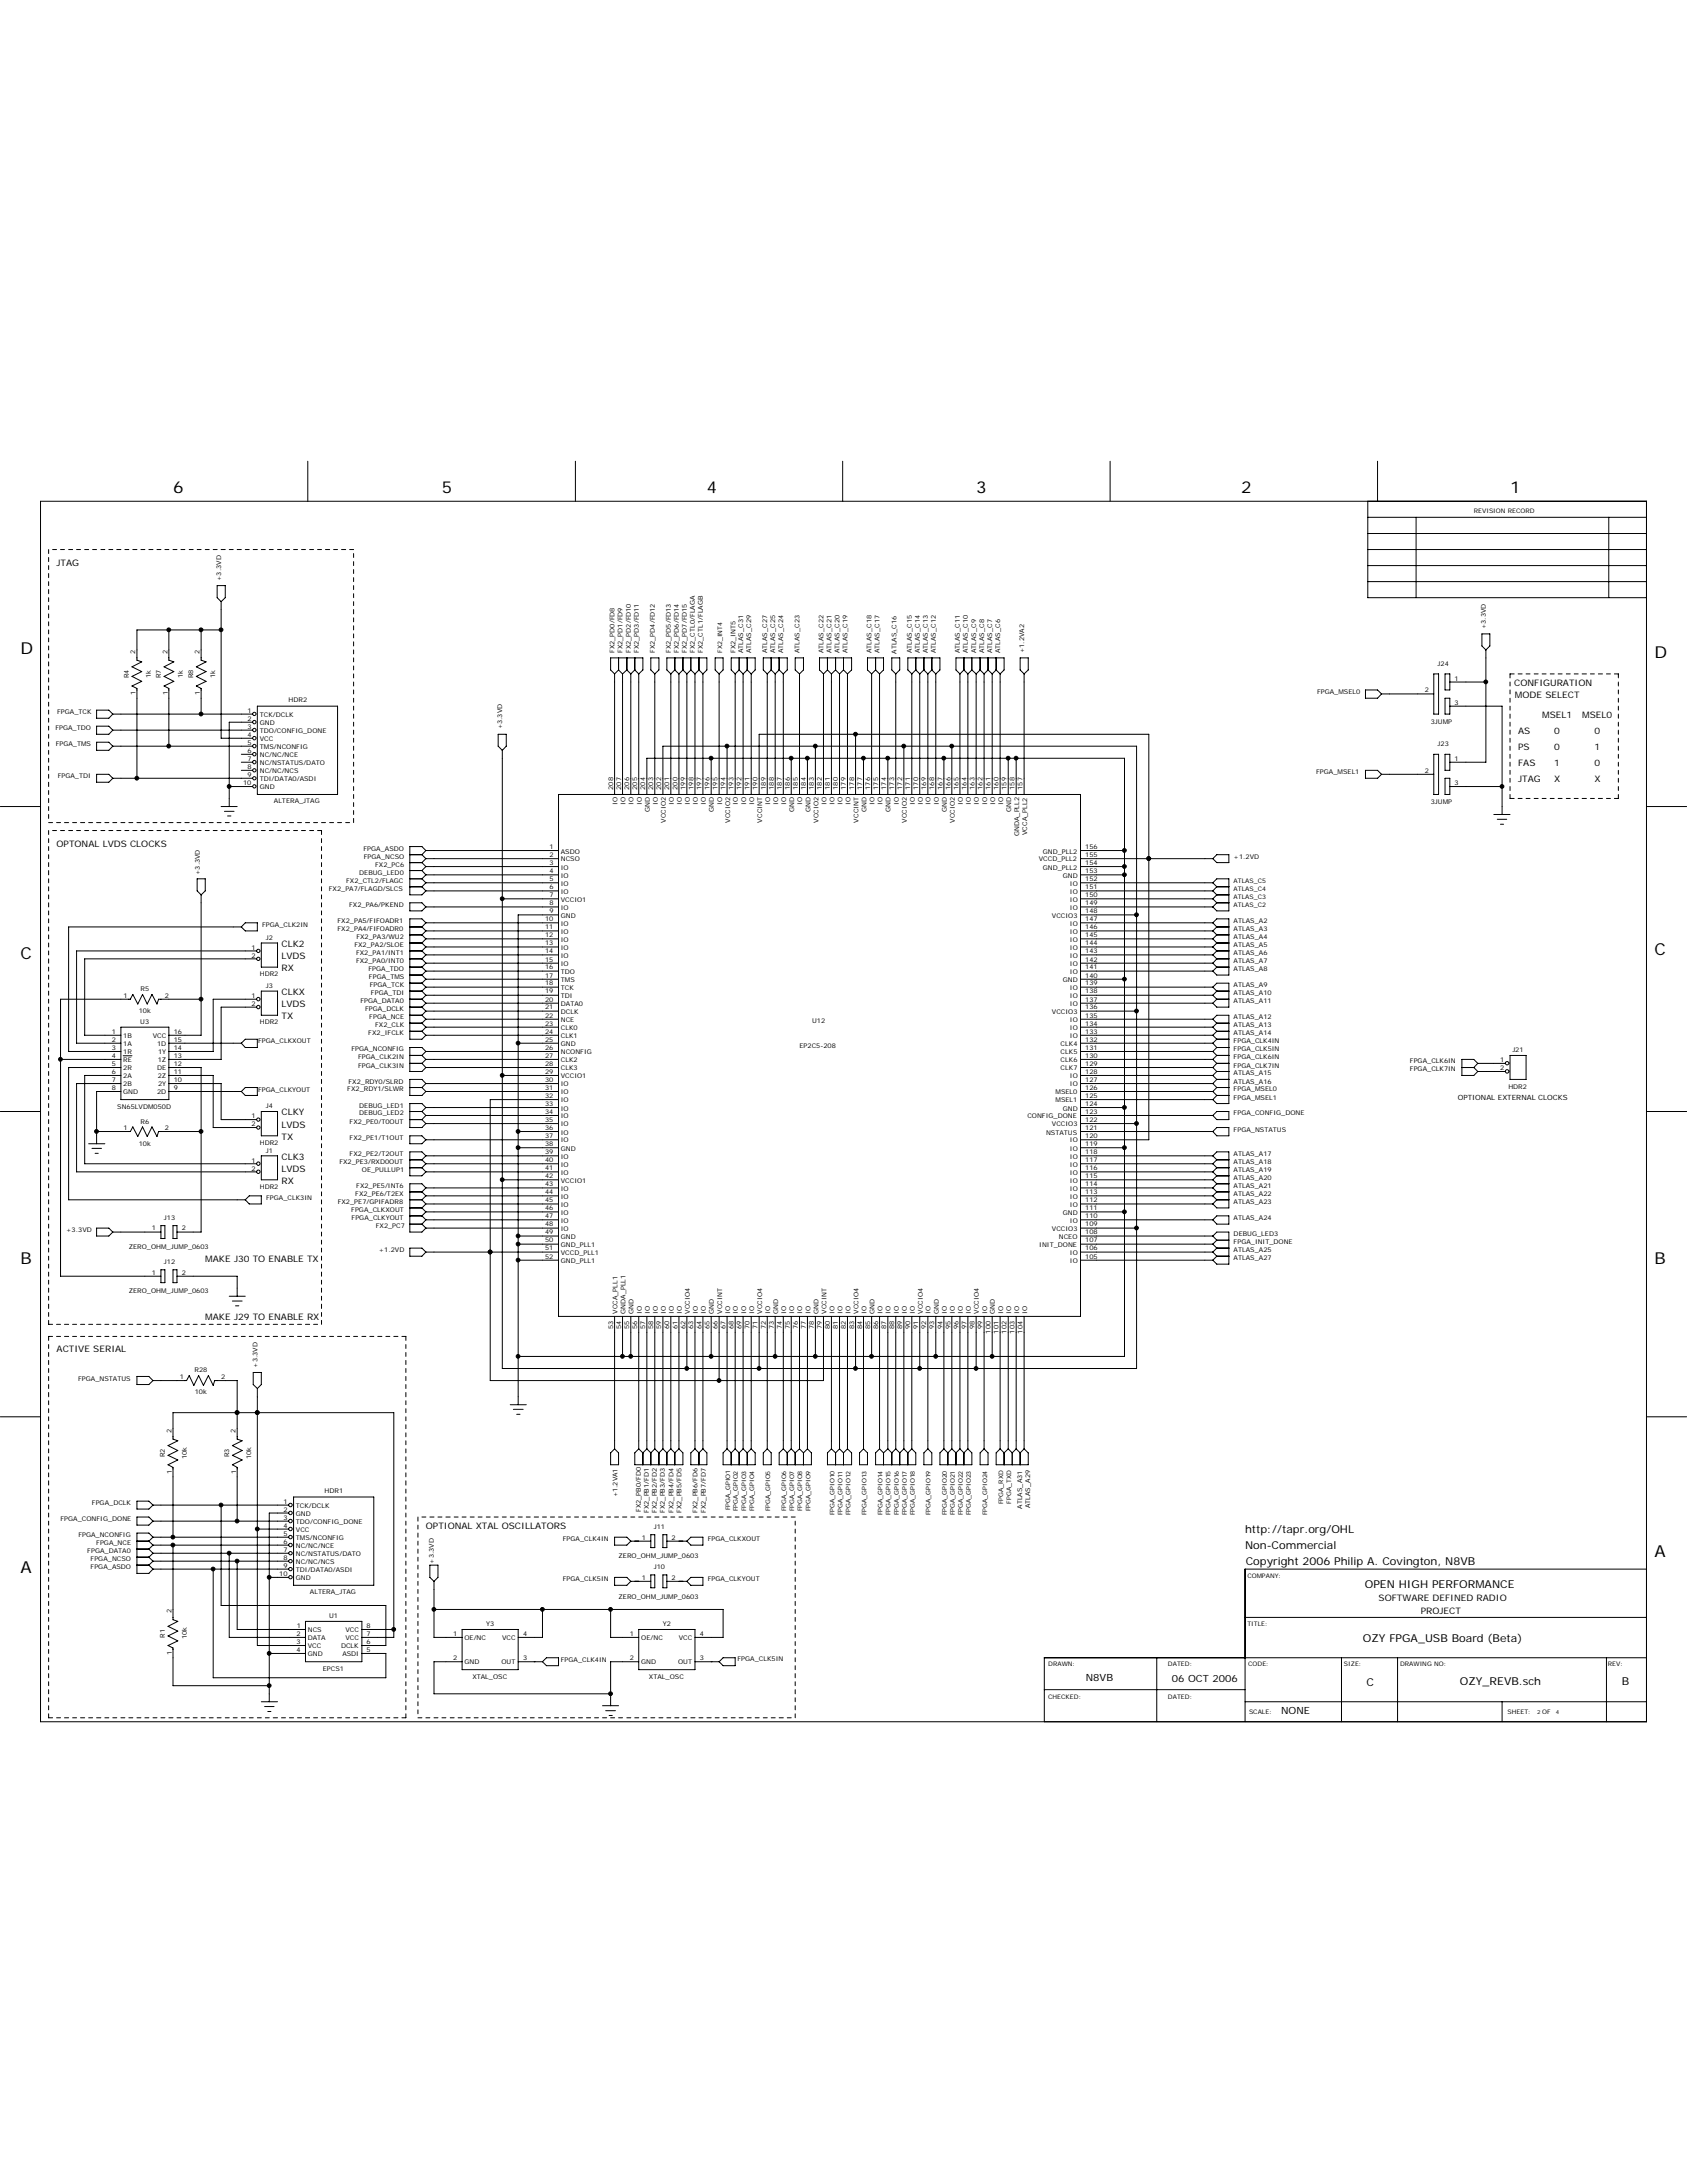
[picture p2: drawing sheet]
<svg xmlns="http://www.w3.org/2000/svg" width="216mm" height="279mm" viewBox="0 0 216 279" stroke-linecap="round" stroke-linejoin="round" font-family="sans-serif">
<defs><g id="words">
<g font-size="2.1">
<text x="22.1" y="63.1">6</text>
<text x="56.6" y="63.1">5</text>
<text x="90.5" y="63.1">4</text>
<text x="124.9" y="63.1">3</text>
<text x="158.8" y="63.1">2</text>
<text x="193.3" y="63.1">1</text>
<text x="2.6" y="83.7">D</text>
<text x="211.8" y="84.2">D</text>
<text x="2.6" y="122.7">C</text>
<text x="211.8" y="122.2">C</text>
<text x="2.6" y="161.8">B</text>
<text x="211.8" y="161.8">B</text>
<text x="2.6" y="201.4">A</text>
<text x="211.8" y="199.3">A</text>
</g>
<g font-size="1.4">
<text x="159.3" y="196.2">http://tapr.org/OHL</text>
<text x="159.3" y="198.3">Non-Commercial</text>
<text x="159.4" y="200.3">Copyright 2006 Philip A. Covington, N8VB</text>
<text x="174.7" y="203.2">OPEN HIGH PERFORMANCE</text>
<text x="174.4" y="210.1">OZY FPGA_USB Board (Beta)</text>
<text x="174.9" y="215.8">C</text>
<text x="186.8" y="215.7">OZY_REVB.sch</text>
<text x="207.6" y="215.7">B</text>
</g>
<g font-size="1.3">
<text x="139" y="215.2">N8VB</text>
<text x="150" y="215.3">06 OCT 2006</text>
<text x="164" y="219.4">NONE</text>
</g>
<g font-size="1.1">
<text x="7.2" y="72.4">JTAG</text>
<text x="193.8" y="87.8">CONFIGURATION</text>
<text x="193.9" y="89.4">MODE SELECT</text>
<text x="194.3" y="94">AS</text>
<text x="197.4" y="91.9">MSEL1</text>
<text x="198.9" y="94">0</text>
<text x="202.5" y="91.9">MSEL0</text>
<text x="204" y="94">0</text>
<text x="194.3" y="96">PS</text>
<text x="194.3" y="98.1">FAS</text>
<text x="194.3" y="100.1">JTAG</text>
<text x="198.9" y="96">0</text>
<text x="198.9" y="98.1">1</text>
<text x="198.9" y="100.1">X</text>
<text x="204" y="100.1">X</text>
<text x="204" y="96">1</text>
<text x="204" y="98.1">0</text>
<text x="7.2" y="108.4">OPTONAL LVDS CLOCKS</text>
<text x="36" y="121.2">CLK2</text>
<text x="36" y="122.7">LVDS</text>
<text x="36" y="124.3">RX</text>
<text x="36" y="127.4">CLKX</text>
<text x="36" y="128.9">LVDS</text>
<text x="36" y="130.5">TX</text>
<text x="36" y="142.8">CLKY</text>
<text x="36" y="148.4">CLK3</text>
<text x="36" y="150">LVDS</text>
<text x="36" y="144.3">LVDS</text>
<text x="36" y="145.9">TX</text>
<text x="36" y="151.5">RX</text>
<text x="26.3" y="161.5">MAKE J30 TO ENABLE TX</text>
<text x="7.2" y="173.1">ACTIVE SERIAL</text>
<text x="26.3" y="169">MAKE J29 TO ENABLE RX</text>
<text x="54.5" y="195.7">OPTIONAL XTAL OSCILLATORS</text>
<text x="176.4" y="204.9">SOFTWARE DEFINED RADIO</text>
<text x="181.8" y="206.5">PROJECT</text>
</g>
<text font-size=".9" x="186.6" y="140.7">OPTIONAL EXTERNAL CLOCKS</text>
<g font-size=".8">
<text x="188.6" y="65.7">REVISION RECORD</text>
<text x="28.3" y="74.3" transform="rotate(-90 28.3 74.3)">+3.3VD</text>
<text x="17.3" y="83.7" transform="rotate(-90 17.3 83.7)">2</text>
<text x="21.4" y="83.7" transform="rotate(-90 21.4 83.7)">2</text>
<text x="25.5" y="83.7" transform="rotate(-90 25.5 83.7)">2</text>
<text x="78.7" y="83.6" transform="rotate(-90 78.7 83.6)">FX2_PD0/FD8</text>
<text x="79.7" y="83.6" transform="rotate(-90 79.7 83.6)">FX2_PD1/FD9</text>
<text x="80.7" y="83.6" transform="rotate(-90 80.7 83.6)">FX2_PD2/FD10</text>
<text x="81.7" y="83.6" transform="rotate(-90 81.7 83.6)">FX2_PD3/FD11</text>
<text x="83.8" y="83.6" transform="rotate(-90 83.8 83.6)">FX2_PD4/FD12</text>
<text x="85.9" y="83.6" transform="rotate(-90 85.9 83.6)">FX2_PD5/FD13</text>
<text x="86.9" y="83.6" transform="rotate(-90 86.9 83.6)">FX2_PD6/FD14</text>
<text x="87.9" y="83.6" transform="rotate(-90 87.9 83.6)">FX2_PD7/FD15</text>
<text x="88.9" y="83.6" transform="rotate(-90 88.9 83.6)">FX2_CTL0/FLAGA</text>
<text x="90" y="83.6" transform="rotate(-90 90 83.6)">FX2_CTL1/FLAGB</text>
<text x="92.4" y="83.6" transform="rotate(-90 92.4 83.6)">FX2_INT4</text>
<text x="94.1" y="83.6" transform="rotate(-90 94.1 83.6)">FX2_INT5</text>
<text x="95.1" y="83.6" transform="rotate(-90 95.1 83.6)">ATLAS_C31</text>
<text x="96.1" y="83.6" transform="rotate(-90 96.1 83.6)">ATLAS_C29</text>
<text x="98.2" y="83.6" transform="rotate(-90 98.2 83.6)">ATLAS_C27</text>
<text x="99.2" y="83.6" transform="rotate(-90 99.2 83.6)">ATLAS_C25</text>
<text x="100.2" y="83.6" transform="rotate(-90 100.2 83.6)">ATLAS_C24</text>
<text x="102.3" y="83.6" transform="rotate(-90 102.3 83.6)">ATLAS_C23</text>
<text x="105.4" y="83.6" transform="rotate(-90 105.4 83.6)">ATLAS_C22</text>
<text x="106.4" y="83.6" transform="rotate(-90 106.4 83.6)">ATLAS_C21</text>
<text x="107.4" y="83.6" transform="rotate(-90 107.4 83.6)">ATLAS_C20</text>
<text x="108.5" y="83.6" transform="rotate(-90 108.5 83.6)">ATLAS_C19</text>
<text x="111.5" y="83.6" transform="rotate(-90 111.5 83.6)">ATLAS_C18</text>
<text x="112.6" y="83.6" transform="rotate(-90 112.6 83.6)">ATLAS_C17</text>
<text x="114.7" y="83.7" transform="rotate(-90 114.7 83.7)">ATLAS_C16</text>
<text x="116.7" y="83.6" transform="rotate(-90 116.7 83.6)">ATLAS_C15</text>
<text x="117.7" y="83.6" transform="rotate(-90 117.7 83.6)">ATLAS_C14</text>
<text x="118.7" y="83.6" transform="rotate(-90 118.7 83.6)">ATLAS_C13</text>
<text x="119.8" y="83.6" transform="rotate(-90 119.8 83.6)">ATLAS_C12</text>
<text x="122.9" y="83.6" transform="rotate(-90 122.9 83.6)">ATLAS_C11</text>
<text x="123.9" y="83.6" transform="rotate(-90 123.9 83.6)">ATLAS_C10</text>
<text x="124.9" y="83.6" transform="rotate(-90 124.9 83.6)">ATLAS_C9</text>
<text x="125.9" y="83.6" transform="rotate(-90 125.9 83.6)">ATLAS_C8</text>
<text x="127" y="83.6" transform="rotate(-90 127 83.6)">ATLAS_C7</text>
<text x="128" y="83.6" transform="rotate(-90 128 83.6)">ATLAS_C6</text>
<text x="131.1" y="83.6" transform="rotate(-90 131.1 83.6)">+1.2VA2</text>
<text x="190.2" y="80.5" transform="rotate(-90 190.2 80.5)">+3.3VD</text>
<text x="16.5" y="86.8" transform="rotate(-90 16.5 86.8)">R4</text>
<text x="17.4" y="89" transform="rotate(-90 17.4 89)">1</text>
<text x="19.3" y="86.8" transform="rotate(-90 19.3 86.8)">1k</text>
<text x="20.6" y="86.8" transform="rotate(-90 20.6 86.8)">R7</text>
<text x="21.5" y="89" transform="rotate(-90 21.5 89)">1</text>
<text x="23.4" y="86.8" transform="rotate(-90 23.4 86.8)">1k</text>
<text x="24.7" y="86.8" transform="rotate(-90 24.7 86.8)">R8</text>
<text x="25.6" y="89" transform="rotate(-90 25.6 89)">1</text>
<text x="27.5" y="86.8" transform="rotate(-90 27.5 86.8)">1k</text>
<text x="36.9" y="89.9">HDR2</text>
<text x="168.6" y="88.8">FPGA_MSEL0</text>
<text x="182.4" y="88.6">2</text>
<text x="184" y="85.2">J24</text>
<text x="186.2" y="87.1">1</text>
<text x="7.1" y="93.5">FPGA_TDO</text>
<text x="7.1" y="95.5">FPGA_TMS</text>
<text x="7.3" y="91.4">FPGA_TCK</text>
<text x="31.7" y="91.3">1</text>
<text x="31.7" y="92.3">2</text>
<text x="31.7" y="93.3">3</text>
<text x="31.7" y="94.3">4</text>
<text x="31.7" y="95.4">5</text>
<text x="33.3" y="91.8">TCK/DCLK</text>
<text x="33.3" y="92.8">GND</text>
<text x="33.3" y="93.8">TDO/CONFIG_DONE</text>
<text x="33.3" y="94.8">VCC</text>
<text x="33.3" y="95.9">TMS/NCONFIG</text>
<text x="64.3" y="93.3" transform="rotate(-90 64.3 93.3)">+3.3VD</text>
<text x="183.1" y="92.7">3JUMP</text>
<text x="184" y="95.5">J23</text>
<text x="186.2" y="90.2">3</text>
<text x="7.4" y="99.6">FPGA_TDI</text>
<text x="31.1" y="100.5">10</text>
<text x="31.7" y="96.4">6</text>
<text x="31.7" y="97.4">7</text>
<text x="31.7" y="98.4">8</text>
<text x="31.7" y="99.5">9</text>
<text x="33.3" y="96.9">NC/NC/NCE</text>
<text x="33.3" y="97.9">NC/NSTATUS/DATO</text>
<text x="33.3" y="99">NC/NC/NCS</text>
<text x="33.3" y="100">TDI/DATA0/ASDI</text>
<text x="33.3" y="101">GND</text>
<text x="78.5" y="101.1" transform="rotate(-90 78.5 101.1)">208</text>
<text x="79.5" y="101.1" transform="rotate(-90 79.5 101.1)">207</text>
<text x="80.5" y="101.1" transform="rotate(-90 80.5 101.1)">206</text>
<text x="81.5" y="101.1" transform="rotate(-90 81.5 101.1)">205</text>
<text x="82.6" y="101.1" transform="rotate(-90 82.6 101.1)">204</text>
<text x="83.6" y="101.1" transform="rotate(-90 83.6 101.1)">203</text>
<text x="84.6" y="101.1" transform="rotate(-90 84.6 101.1)">202</text>
<text x="85.6" y="101.1" transform="rotate(-90 85.6 101.1)">201</text>
<text x="86.7" y="101.1" transform="rotate(-90 86.7 101.1)">200</text>
<text x="87.7" y="101.1" transform="rotate(-90 87.7 101.1)">199</text>
<text x="88.7" y="101.1" transform="rotate(-90 88.7 101.1)">198</text>
<text x="89.8" y="101.1" transform="rotate(-90 89.8 101.1)">197</text>
<text x="90.8" y="101.1" transform="rotate(-90 90.8 101.1)">196</text>
<text x="91.8" y="101.1" transform="rotate(-90 91.8 101.1)">195</text>
<text x="92.8" y="101.1" transform="rotate(-90 92.8 101.1)">194</text>
<text x="93.9" y="101.1" transform="rotate(-90 93.9 101.1)">193</text>
<text x="94.9" y="101.1" transform="rotate(-90 94.9 101.1)">192</text>
<text x="95.9" y="101.1" transform="rotate(-90 95.9 101.1)">191</text>
<text x="96.9" y="101.1" transform="rotate(-90 96.9 101.1)">190</text>
<text x="98" y="101.1" transform="rotate(-90 98 101.1)">189</text>
<text x="99" y="101.1" transform="rotate(-90 99 101.1)">188</text>
<text x="100.1" y="101.1" transform="rotate(-90 100.1 101.1)">187</text>
<text x="101.1" y="101.1" transform="rotate(-90 101.1 101.1)">186</text>
<text x="102.1" y="101.1" transform="rotate(-90 102.1 101.1)">185</text>
<text x="103.1" y="101.1" transform="rotate(-90 103.1 101.1)">184</text>
<text x="104.1" y="101.1" transform="rotate(-90 104.1 101.1)">183</text>
<text x="105.2" y="101.1" transform="rotate(-90 105.2 101.1)">182</text>
<text x="106.2" y="101.1" transform="rotate(-90 106.2 101.1)">181</text>
<text x="107.2" y="101.1" transform="rotate(-90 107.2 101.1)">180</text>
<text x="108.2" y="101.1" transform="rotate(-90 108.2 101.1)">179</text>
<text x="109.3" y="101.1" transform="rotate(-90 109.3 101.1)">178</text>
<text x="110.3" y="101.1" transform="rotate(-90 110.3 101.1)">177</text>
<text x="111.4" y="101.1" transform="rotate(-90 111.4 101.1)">176</text>
<text x="112.4" y="101.1" transform="rotate(-90 112.4 101.1)">175</text>
<text x="113.4" y="101.1" transform="rotate(-90 113.4 101.1)">174</text>
<text x="114.4" y="101.1" transform="rotate(-90 114.4 101.1)">173</text>
<text x="115.4" y="101.1" transform="rotate(-90 115.4 101.1)">172</text>
<text x="116.5" y="101.1" transform="rotate(-90 116.5 101.1)">171</text>
<text x="117.5" y="101.1" transform="rotate(-90 117.5 101.1)">170</text>
<text x="118.5" y="101.1" transform="rotate(-90 118.5 101.1)">169</text>
<text x="119.5" y="101.1" transform="rotate(-90 119.5 101.1)">168</text>
<text x="120.6" y="101.1" transform="rotate(-90 120.6 101.1)">167</text>
<text x="121.6" y="101.1" transform="rotate(-90 121.6 101.1)">166</text>
<text x="122.7" y="101.1" transform="rotate(-90 122.7 101.1)">165</text>
<text x="123.7" y="101.1" transform="rotate(-90 123.7 101.1)">164</text>
<text x="124.7" y="101.1" transform="rotate(-90 124.7 101.1)">163</text>
<text x="125.7" y="101.1" transform="rotate(-90 125.7 101.1)">162</text>
<text x="126.8" y="101.1" transform="rotate(-90 126.8 101.1)">161</text>
<text x="127.8" y="101.1" transform="rotate(-90 127.8 101.1)">160</text>
<text x="128.8" y="101.1" transform="rotate(-90 128.8 101.1)">159</text>
<text x="129.8" y="101.1" transform="rotate(-90 129.8 101.1)">158</text>
<text x="130.9" y="101.1" transform="rotate(-90 130.9 101.1)">157</text>
<text x="168.4" y="99.1">FPGA_MSEL1</text>
<text x="182.4" y="98.9">2</text>
<text x="186.2" y="97.4">1</text>
<text x="186.2" y="100.5">3</text>
<text x="35.1" y="102.7">ALTERA_JTAG</text>
<text x="79" y="103" transform="rotate(-90 79 103)">IO</text>
<text x="80.1" y="103" transform="rotate(-90 80.1 103)">IO</text>
<text x="81.1" y="103" transform="rotate(-90 81.1 103)">IO</text>
<text x="82.1" y="103" transform="rotate(-90 82.1 103)">IO</text>
<text x="83.1" y="103.9" transform="rotate(-90 83.1 103.9)">GND</text>
<text x="84.2" y="103" transform="rotate(-90 84.2 103)">IO</text>
<text x="85.2" y="105.3" transform="rotate(-90 85.2 105.3)">VCCIO2</text>
<text x="86.2" y="103" transform="rotate(-90 86.2 103)">IO</text>
<text x="87.3" y="103" transform="rotate(-90 87.3 103)">IO</text>
<text x="88.3" y="103" transform="rotate(-90 88.3 103)">IO</text>
<text x="89.3" y="103" transform="rotate(-90 89.3 103)">IO</text>
<text x="90.3" y="103" transform="rotate(-90 90.3 103)">IO</text>
<text x="91.4" y="103.9" transform="rotate(-90 91.4 103.9)">GND</text>
<text x="92.4" y="103" transform="rotate(-90 92.4 103)">IO</text>
<text x="93.4" y="105.3" transform="rotate(-90 93.4 105.3)">VCCIO2</text>
<text x="94.4" y="103" transform="rotate(-90 94.4 103)">IO</text>
<text x="95.5" y="103" transform="rotate(-90 95.5 103)">IO</text>
<text x="96.5" y="103" transform="rotate(-90 96.5 103)">IO</text>
<text x="97.5" y="105.3" transform="rotate(-90 97.5 105.3)">VCCINT</text>
<text x="98.6" y="103" transform="rotate(-90 98.6 103)">IO</text>
<text x="99.6" y="103" transform="rotate(-90 99.6 103)">IO</text>
<text x="100.6" y="103" transform="rotate(-90 100.6 103)">IO</text>
<text x="101.6" y="103.9" transform="rotate(-90 101.6 103.9)">GND</text>
<text x="102.7" y="103" transform="rotate(-90 102.7 103)">IO</text>
<text x="103.7" y="103.9" transform="rotate(-90 103.7 103.9)">GND</text>
<text x="104.7" y="105.3" transform="rotate(-90 104.7 105.3)">VCCIO2</text>
<text x="105.8" y="103" transform="rotate(-90 105.8 103)">IO</text>
<text x="106.8" y="103" transform="rotate(-90 106.8 103)">IO</text>
<text x="107.8" y="103" transform="rotate(-90 107.8 103)">IO</text>
<text x="108.8" y="103" transform="rotate(-90 108.8 103)">IO</text>
<text x="109.9" y="105.3" transform="rotate(-90 109.9 105.3)">VCCINT</text>
<text x="110.9" y="103.9" transform="rotate(-90 110.9 103.9)">GND</text>
<text x="111.9" y="103" transform="rotate(-90 111.9 103)">IO</text>
<text x="112.9" y="103" transform="rotate(-90 112.9 103)">IO</text>
<text x="114" y="103.9" transform="rotate(-90 114 103.9)">GND</text>
<text x="115" y="103" transform="rotate(-90 115 103)">IO</text>
<text x="116" y="105.3" transform="rotate(-90 116 105.3)">VCCIO2</text>
<text x="117.1" y="103" transform="rotate(-90 117.1 103)">IO</text>
<text x="118.1" y="103" transform="rotate(-90 118.1 103)">IO</text>
<text x="119.1" y="103" transform="rotate(-90 119.1 103)">IO</text>
<text x="120.1" y="103" transform="rotate(-90 120.1 103)">IO</text>
<text x="121.2" y="103.9" transform="rotate(-90 121.2 103.9)">GND</text>
<text x="122.2" y="105.3" transform="rotate(-90 122.2 105.3)">VCCIO2</text>
<text x="123.2" y="103" transform="rotate(-90 123.2 103)">IO</text>
<text x="124.2" y="103" transform="rotate(-90 124.2 103)">IO</text>
<text x="125.3" y="103" transform="rotate(-90 125.3 103)">IO</text>
<text x="126.3" y="103" transform="rotate(-90 126.3 103)">IO</text>
<text x="127.3" y="103" transform="rotate(-90 127.3 103)">IO</text>
<text x="128.4" y="103" transform="rotate(-90 128.4 103)">IO</text>
<text x="129.4" y="103.9" transform="rotate(-90 129.4 103.9)">GND</text>
<text x="130.4" y="107" transform="rotate(-90 130.4 107)">GNDA_PLL2</text>
<text x="131.4" y="106.9" transform="rotate(-90 131.4 106.9)">VCCA_PLL2</text>
<text x="183.1" y="103">3JUMP</text>
<text x="25.6" y="112" transform="rotate(-90 25.6 112)">+3.3VD</text>
<text x="44.3" y="113">FX2_CTL2/FLAGC</text>
<text x="46" y="112">DEBUG_LED0</text>
<text x="46.5" y="108.9">FPGA_ASDO</text>
<text x="46.6" y="109.9">FPGA_NCSO</text>
<text x="48" y="110.9">FX2_PC6</text>
<text x="70.3" y="108.7">1</text>
<text x="70.3" y="109.7">2</text>
<text x="70.3" y="110.7">3</text>
<text x="70.3" y="111.8">4</text>
<text x="70.3" y="112.8">5</text>
<text x="70.3" y="113.8">6</text>
<text x="71.8" y="109.2">ASDO</text>
<text x="71.8" y="110.3">NCSO</text>
<text x="71.8" y="111.3">IO</text>
<text x="71.8" y="112.3">IO</text>
<text x="71.8" y="113.4">IO</text>
<text x="132.9" y="110.3">VCCD_PLL2</text>
<text x="133.5" y="109.2">GND_PLL2</text>
<text x="133.5" y="111.3">GND_PLL2</text>
<text x="136" y="112.3">GND</text>
<text x="136.9" y="113.4">IO</text>
<text x="138.9" y="108.7">156</text>
<text x="138.9" y="109.7">155</text>
<text x="138.9" y="110.7">154</text>
<text x="138.9" y="111.8">153</text>
<text x="138.9" y="112.8">152</text>
<text x="138.9" y="113.8">151</text>
<text x="157.9" y="109.9">+1.2VD</text>
<text x="157.9" y="113">ATLAS_C5</text>
<text x="33.5" y="118.6">FPGA_CLK2IN</text>
<text x="42.1" y="114">FX2_PA7/FLAGD/SLCS</text>
<text x="43.2" y="118.1">FX2_PA5/FIFOADR1</text>
<text x="43.2" y="119.1">FX2_PA4/FIFOADR0</text>
<text x="44.7" y="116.1">FX2_PA6/PKEND</text>
<text x="69.8" y="117.9">10</text>
<text x="69.8" y="119">11</text>
<text x="69.8" y="120">12</text>
<text x="70.3" y="114.8">7</text>
<text x="70.3" y="115.8">8</text>
<text x="70.3" y="116.9">9</text>
<text x="71.8" y="114.4">IO</text>
<text x="71.8" y="115.4">VCCIO1</text>
<text x="71.8" y="116.4">IO</text>
<text x="71.8" y="117.5">GND</text>
<text x="71.8" y="118.5">IO</text>
<text x="71.8" y="119.5">IO</text>
<text x="134.6" y="117.5">VCCIO3</text>
<text x="136.9" y="114.4">IO</text>
<text x="136.9" y="115.4">IO</text>
<text x="136.9" y="116.4">IO</text>
<text x="136.9" y="118.5">IO</text>
<text x="136.9" y="119.5">IO</text>
<text x="138.9" y="114.8">150</text>
<text x="138.9" y="115.8">149</text>
<text x="138.9" y="116.9">148</text>
<text x="138.9" y="117.9">147</text>
<text x="138.9" y="119">146</text>
<text x="138.9" y="120">145</text>
<text x="157.9" y="119.1">ATLAS_A3</text>
<text x="157.9" y="118.1">ATLAS_A2</text>
<text x="157.9" y="116.1">ATLAS_C2</text>
<text x="157.9" y="115">ATLAS_C3</text>
<text x="157.9" y="114">ATLAS_C4</text>
<text x="32.2" y="121.6">1</text>
<text x="32.2" y="122.6">2</text>
<text x="33.3" y="124.9">HDR2</text>
<text x="34" y="120.3">J2</text>
<text x="45.4" y="121.2">FX2_PA2/SLOE</text>
<text x="45.6" y="122.2">FX2_PA1/INT1</text>
<text x="45.6" y="123.3">FX2_PA0/INT0</text>
<text x="45.6" y="120.2">FX2_PA3/WU2</text>
<text x="47.2" y="124.3">FPGA_TDO</text>
<text x="47.2" y="125.3">FPGA_TMS</text>
<text x="69.8" y="121">13</text>
<text x="69.8" y="122">14</text>
<text x="69.8" y="123.1">15</text>
<text x="69.8" y="124.1">16</text>
<text x="69.8" y="125.1">17</text>
<text x="71.8" y="120.5">IO</text>
<text x="71.8" y="121.6">IO</text>
<text x="71.8" y="122.6">IO</text>
<text x="71.8" y="123.6">IO</text>
<text x="71.8" y="124.7">TDO</text>
<text x="71.8" y="125.7">TMS</text>
<text x="136" y="125.7">GND</text>
<text x="136.9" y="120.5">IO</text>
<text x="136.9" y="121.6">IO</text>
<text x="136.9" y="122.6">IO</text>
<text x="136.9" y="123.6">IO</text>
<text x="136.9" y="124.7">IO</text>
<text x="138.9" y="121">144</text>
<text x="138.9" y="122">143</text>
<text x="138.9" y="123.1">142</text>
<text x="138.9" y="124.1">141</text>
<text x="138.9" y="125.1">140</text>
<text x="157.9" y="124.3">ATLAS_A8</text>
<text x="157.9" y="123.3">ATLAS_A7</text>
<text x="157.9" y="122.2">ATLAS_A6</text>
<text x="157.9" y="121.2">ATLAS_A5</text>
<text x="157.9" y="120.2">ATLAS_A4</text>
<text x="15.8" y="127.7">1</text>
<text x="17.8" y="129.7">10k</text>
<text x="17.9" y="131.1">U3</text>
<text x="18" y="126.9">R5</text>
<text x="21.1" y="127.7">2</text>
<text x="32.2" y="127.7">1</text>
<text x="32.2" y="128.8">2</text>
<text x="33.3" y="131.1">HDR2</text>
<text x="34" y="126.4">J3</text>
<text x="46.1" y="128.4">FPGA_DATA0</text>
<text x="46.7" y="129.4">FPGA_DCLK</text>
<text x="47.3" y="130.5">FPGA_NCE</text>
<text x="47.3" y="126.3">FPGA_TCK</text>
<text x="47.5" y="127.4">FPGA_TDI</text>
<text x="48" y="131.5">FX2_CLK</text>
<text x="69.8" y="126.1">18</text>
<text x="69.8" y="127.1">19</text>
<text x="69.8" y="128.2">20</text>
<text x="69.8" y="129.2">21</text>
<text x="69.8" y="130.3">22</text>
<text x="69.8" y="131.3">23</text>
<text x="71.8" y="126.7">TCK</text>
<text x="71.8" y="127.7">TDI</text>
<text x="71.8" y="128.8">DATA0</text>
<text x="71.8" y="129.8">DCLK</text>
<text x="71.8" y="130.8">NCE</text>
<text x="71.8" y="131.8">CLK0</text>
<text x="103.9" y="131">U12</text>
<text x="134.6" y="129.8">VCCIO3</text>
<text x="136.9" y="126.7">IO</text>
<text x="136.9" y="127.7">IO</text>
<text x="136.9" y="128.8">IO</text>
<text x="136.9" y="130.8">IO</text>
<text x="136.9" y="131.8">IO</text>
<text x="138.9" y="126.1">139</text>
<text x="138.9" y="127.1">138</text>
<text x="138.9" y="128.2">137</text>
<text x="138.9" y="129.2">136</text>
<text x="138.9" y="130.3">135</text>
<text x="138.9" y="131.3">134</text>
<text x="157.9" y="131.5">ATLAS_A13</text>
<text x="157.9" y="130.5">ATLAS_A12</text>
<text x="157.9" y="128.4">ATLAS_A11</text>
<text x="157.9" y="127.4">ATLAS_A10</text>
<text x="157.9" y="126.3">ATLAS_A9</text>
<text x="14.3" y="132.3">1</text>
<text x="14.3" y="133.3">2</text>
<text x="14.3" y="134.4">3</text>
<text x="14.3" y="135.4">4</text>
<text x="14.3" y="136.4">5</text>
<text x="14.3" y="137.4">6</text>
<text x="15.8" y="132.9">1B</text>
<text x="15.8" y="133.9">1A</text>
<text x="15.8" y="134.9">1R</text>
<text x="15.8" y="136">RE</text>
<text x="15.8" y="137">2R</text>
<text x="19.6" y="132.9">VCC</text>
<text x="20.1" y="133.9">1D</text>
<text x="20.1" y="137">DE</text>
<text x="20.2" y="136">1Z</text>
<text x="20.2" y="134.9">1Y</text>
<text x="22.2" y="132.3">16</text>
<text x="22.2" y="133.3">15</text>
<text x="22.2" y="134.4">14</text>
<text x="22.2" y="135.4">13</text>
<text x="22.2" y="136.4">12</text>
<text x="22.2" y="137.4">11</text>
<text x="33" y="133.5">FPGA_CLKXOUT</text>
<text x="45" y="134.6">FPGA_NCONFIG</text>
<text x="45.8" y="135.6">FPGA_CLK2IN</text>
<text x="45.8" y="136.6">FPGA_CLK3IN</text>
<text x="47.1" y="132.5">FX2_IFCLK</text>
<text x="69.8" y="132.3">24</text>
<text x="69.8" y="133.3">25</text>
<text x="69.8" y="134.4">26</text>
<text x="69.8" y="135.4">27</text>
<text x="69.8" y="136.4">28</text>
<text x="69.8" y="137.4">29</text>
<text x="71.8" y="132.9">CLK1</text>
<text x="71.8" y="133.9">GND</text>
<text x="71.8" y="134.9">NCONFIG</text>
<text x="71.8" y="136">CLK2</text>
<text x="71.8" y="137">CLK3</text>
<text x="102.3" y="134.1">EP2C5-208</text>
<text x="135.7" y="133.9">CLK4</text>
<text x="135.7" y="134.9">CLK5</text>
<text x="135.7" y="136">CLK6</text>
<text x="135.7" y="137">CLK7</text>
<text x="136.9" y="132.9">IO</text>
<text x="138.9" y="132.3">133</text>
<text x="138.9" y="133.3">132</text>
<text x="138.9" y="134.4">131</text>
<text x="138.9" y="135.4">130</text>
<text x="138.9" y="136.4">129</text>
<text x="138.9" y="137.4">128</text>
<text x="157.9" y="136.6">FPGA_CLK7IN</text>
<text x="157.9" y="135.6">FPGA_CLK6IN</text>
<text x="157.9" y="134.6">FPGA_CLK5IN</text>
<text x="157.9" y="133.5">FPGA_CLK4IN</text>
<text x="157.9" y="137.6">ATLAS_A15</text>
<text x="157.9" y="132.5">ATLAS_A14</text>
<text x="180.4" y="136.1">FPGA_CLK6IN</text>
<text x="180.4" y="137.1">FPGA_CLK7IN</text>
<text x="192" y="136">1</text>
<text x="192" y="137">2</text>
<text x="193.5" y="134.7">J21</text>
<text x="14.3" y="138.5">7</text>
<text x="14.3" y="139.5">8</text>
<text x="15" y="141.9">SN65LVDM050D</text>
<text x="15.8" y="138">2A</text>
<text x="15.8" y="139">2B</text>
<text x="15.8" y="140.1">GND</text>
<text x="18" y="143.8">R6</text>
<text x="20.1" y="140.1">2D</text>
<text x="20.2" y="138">2Z</text>
<text x="20.2" y="139">2Y</text>
<text x="22.2" y="138.5">10</text>
<text x="22.2" y="139.5">9</text>
<text x="32.2" y="143.2">1</text>
<text x="33" y="139.8">FPGA_CLKYOUT</text>
<text x="34" y="141.9">J4</text>
<text x="44.4" y="139.7">FX2_RDY1/SLWR</text>
<text x="44.6" y="138.7">FX2_RDY0/SLRD</text>
<text x="44.7" y="143.8">FX2_PE0/T0OUT</text>
<text x="46" y="141.8">DEBUG_LED1</text>
<text x="46" y="142.8">DEBUG_LED2</text>
<text x="69.8" y="138.5">30</text>
<text x="69.8" y="139.5">31</text>
<text x="69.8" y="140.5">32</text>
<text x="69.8" y="141.6">33</text>
<text x="69.8" y="142.6">34</text>
<text x="69.8" y="143.6">35</text>
<text x="71.8" y="138">VCCIO1</text>
<text x="71.8" y="139">IO</text>
<text x="71.8" y="140.1">IO</text>
<text x="71.8" y="141.1">IO</text>
<text x="71.8" y="142.1">IO</text>
<text x="71.8" y="143.2">IO</text>
<text x="131.5" y="143.2">CONFIG_DONE</text>
<text x="135.1" y="140.1">MSEL0</text>
<text x="135.1" y="141.1">MSEL1</text>
<text x="136" y="142.1">GND</text>
<text x="136.9" y="138">IO</text>
<text x="136.9" y="139">IO</text>
<text x="138.9" y="138.5">127</text>
<text x="138.9" y="139.5">126</text>
<text x="138.9" y="140.5">125</text>
<text x="138.9" y="141.6">124</text>
<text x="138.9" y="142.6">123</text>
<text x="138.9" y="143.6">122</text>
<text x="157.9" y="142.8">FPGA_CONFIG_DONE</text>
<text x="157.9" y="140.7">FPGA_MSEL1</text>
<text x="157.9" y="139.7">FPGA_MSEL0</text>
<text x="157.9" y="138.7">ATLAS_A16</text>
<text x="193" y="139.3">HDR2</text>
<text x="15.8" y="144.7">1</text>
<text x="17.8" y="146.6">10k</text>
<text x="21.1" y="144.6">2</text>
<text x="32.2" y="148.8">1</text>
<text x="32.2" y="149.8">2</text>
<text x="32.2" y="144.2">2</text>
<text x="33.3" y="146.5">HDR2</text>
<text x="34" y="147.5">J1</text>
<text x="43.4" y="148.9">FX2_PE3/RXD0OUT</text>
<text x="44.7" y="145.9">FX2_PE1/T1OUT</text>
<text x="44.7" y="147.9">FX2_PE2/T2OUT</text>
<text x="46.3" y="150">OE_PULLUP1</text>
<text x="69.8" y="144.6">36</text>
<text x="69.8" y="145.7">37</text>
<text x="69.8" y="146.7">38</text>
<text x="69.8" y="147.7">39</text>
<text x="69.8" y="148.7">40</text>
<text x="69.8" y="149.8">41</text>
<text x="71.8" y="144.2">IO</text>
<text x="71.8" y="145.2">IO</text>
<text x="71.8" y="146.2">IO</text>
<text x="71.8" y="147.3">GND</text>
<text x="71.8" y="148.3">IO</text>
<text x="71.8" y="149.3">IO</text>
<text x="133.9" y="145.2">NSTATUS</text>
<text x="134.6" y="144.2">VCCIO3</text>
<text x="136.9" y="146.2">IO</text>
<text x="136.9" y="147.3">IO</text>
<text x="136.9" y="148.3">IO</text>
<text x="136.9" y="149.3">IO</text>
<text x="138.9" y="144.6">121</text>
<text x="138.9" y="145.7">120</text>
<text x="138.9" y="146.7">119</text>
<text x="138.9" y="147.7">118</text>
<text x="138.9" y="148.7">117</text>
<text x="138.9" y="149.8">116</text>
<text x="157.9" y="144.8">FPGA_NSTATUS</text>
<text x="157.9" y="150">ATLAS_A19</text>
<text x="157.9" y="148.9">ATLAS_A18</text>
<text x="157.9" y="147.9">ATLAS_A17</text>
<text x="33.3" y="152.2">HDR2</text>
<text x="34.1" y="153.6">FPGA_CLK3IN</text>
<text x="43.2" y="154.1">FX2_PE7/GPIFADR8</text>
<text x="45" y="155.1">FPGA_CLKXOUT</text>
<text x="45.5" y="153.1">FX2_PE6/T2EX</text>
<text x="45.6" y="152">FX2_PE5/INT6</text>
<text x="69.8" y="150.8">42</text>
<text x="69.8" y="151.9">43</text>
<text x="69.8" y="152.9">44</text>
<text x="69.8" y="153.9">45</text>
<text x="69.8" y="154.9">46</text>
<text x="69.8" y="155.9">47</text>
<text x="71.8" y="150.3">IO</text>
<text x="71.8" y="151.4">VCCIO1</text>
<text x="71.8" y="152.4">IO</text>
<text x="71.8" y="153.4">IO</text>
<text x="71.8" y="154.5">IO</text>
<text x="71.8" y="155.5">IO</text>
<text x="136" y="155.5">GND</text>
<text x="136.9" y="150.3">IO</text>
<text x="136.9" y="151.4">IO</text>
<text x="136.9" y="152.4">IO</text>
<text x="136.9" y="153.4">IO</text>
<text x="136.9" y="154.5">IO</text>
<text x="138.9" y="150.8">115</text>
<text x="138.9" y="151.9">114</text>
<text x="138.9" y="152.9">113</text>
<text x="138.9" y="153.9">112</text>
<text x="138.9" y="154.9">111</text>
<text x="138.9" y="155.9">110</text>
<text x="157.9" y="154.1">ATLAS_A23</text>
<text x="157.9" y="153.1">ATLAS_A22</text>
<text x="157.9" y="152">ATLAS_A21</text>
<text x="157.9" y="151">ATLAS_A20</text>
<text x="8.5" y="157.7">+3.3VD</text>
<text x="16.5" y="159.9">ZERO_OHM_JUMP_0603</text>
<text x="19.5" y="157.5">1</text>
<text x="21" y="161.8">J12</text>
<text x="21" y="156.1">J13</text>
<text x="23.3" y="157.5">2</text>
<text x="45" y="156.1">FPGA_CLKYOUT</text>
<text x="48.1" y="157.2">FX2_PC7</text>
<text x="48.5" y="160.3">+1.2VD</text>
<text x="69.8" y="157">48</text>
<text x="69.8" y="158">49</text>
<text x="69.8" y="159">50</text>
<text x="69.8" y="160">51</text>
<text x="69.8" y="161.1">52</text>
<text x="71.8" y="156.5">IO</text>
<text x="71.8" y="157.5">IO</text>
<text x="71.8" y="158.6">GND</text>
<text x="71.8" y="159.6">GND_PLL1</text>
<text x="71.8" y="160.6">VCCD_PLL1</text>
<text x="71.8" y="161.6">GND_PLL1</text>
<text x="133" y="159.6">INIT_DONE</text>
<text x="134.6" y="157.5">VCCIO3</text>
<text x="135.5" y="158.6">NCEO</text>
<text x="136.9" y="156.5">IO</text>
<text x="136.9" y="160.6">IO</text>
<text x="136.9" y="161.6">IO</text>
<text x="138.9" y="157">109</text>
<text x="138.9" y="158">108</text>
<text x="138.9" y="159">107</text>
<text x="138.9" y="160">106</text>
<text x="138.9" y="161.1">105</text>
<text x="157.9" y="158.2">DEBUG_LED3</text>
<text x="157.9" y="159.2">FPGA_INIT_DONE</text>
<text x="157.9" y="161.3">ATLAS_A27</text>
<text x="157.9" y="160.3">ATLAS_A25</text>
<text x="157.9" y="156.1">ATLAS_A24</text>
<text x="16.5" y="165.5">ZERO_OHM_JUMP_0603</text>
<text x="19.5" y="163.2">1</text>
<text x="23.3" y="163.2">2</text>
<text x="78.5" y="170.2" transform="rotate(-90 78.5 170.2)">53</text>
<text x="79" y="168.2" transform="rotate(-90 79 168.2)">VCCA_PLL1</text>
<text x="79.5" y="170.2" transform="rotate(-90 79.5 170.2)">54</text>
<text x="80.1" y="168.2" transform="rotate(-90 80.1 168.2)">GNDA_PLL1</text>
<text x="80.5" y="170.2" transform="rotate(-90 80.5 170.2)">55</text>
<text x="81.1" y="168.2" transform="rotate(-90 81.1 168.2)">GND</text>
<text x="81.5" y="170.2" transform="rotate(-90 81.5 170.2)">56</text>
<text x="82.1" y="168.2" transform="rotate(-90 82.1 168.2)">IO</text>
<text x="82.6" y="170.2" transform="rotate(-90 82.6 170.2)">57</text>
<text x="83.1" y="168.2" transform="rotate(-90 83.1 168.2)">IO</text>
<text x="83.6" y="170.2" transform="rotate(-90 83.6 170.2)">58</text>
<text x="84.2" y="168.2" transform="rotate(-90 84.2 168.2)">IO</text>
<text x="84.6" y="170.2" transform="rotate(-90 84.6 170.2)">59</text>
<text x="85.2" y="168.2" transform="rotate(-90 85.2 168.2)">IO</text>
<text x="85.6" y="170.2" transform="rotate(-90 85.6 170.2)">60</text>
<text x="86.2" y="168.2" transform="rotate(-90 86.2 168.2)">IO</text>
<text x="86.7" y="170.2" transform="rotate(-90 86.7 170.2)">61</text>
<text x="87.3" y="168.2" transform="rotate(-90 87.3 168.2)">IO</text>
<text x="87.7" y="170.2" transform="rotate(-90 87.7 170.2)">62</text>
<text x="88.3" y="168.2" transform="rotate(-90 88.3 168.2)">VCCIO4</text>
<text x="88.7" y="170.2" transform="rotate(-90 88.7 170.2)">63</text>
<text x="89.3" y="168.2" transform="rotate(-90 89.3 168.2)">IO</text>
<text x="89.8" y="170.2" transform="rotate(-90 89.8 170.2)">64</text>
<text x="90.3" y="168.2" transform="rotate(-90 90.3 168.2)">IO</text>
<text x="90.8" y="170.2" transform="rotate(-90 90.8 170.2)">65</text>
<text x="91.4" y="168.2" transform="rotate(-90 91.4 168.2)">GND</text>
<text x="91.8" y="170.2" transform="rotate(-90 91.8 170.2)">66</text>
<text x="92.4" y="168.2" transform="rotate(-90 92.4 168.2)">VCCINT</text>
<text x="92.8" y="170.2" transform="rotate(-90 92.8 170.2)">67</text>
<text x="93.4" y="168.2" transform="rotate(-90 93.4 168.2)">IO</text>
<text x="93.9" y="170.2" transform="rotate(-90 93.9 170.2)">68</text>
<text x="94.4" y="168.2" transform="rotate(-90 94.4 168.2)">IO</text>
<text x="94.9" y="170.2" transform="rotate(-90 94.9 170.2)">69</text>
<text x="95.5" y="168.2" transform="rotate(-90 95.5 168.2)">IO</text>
<text x="95.9" y="170.2" transform="rotate(-90 95.9 170.2)">70</text>
<text x="96.5" y="168.2" transform="rotate(-90 96.5 168.2)">IO</text>
<text x="96.9" y="170.2" transform="rotate(-90 96.9 170.2)">71</text>
<text x="97.5" y="168.2" transform="rotate(-90 97.5 168.2)">VCCIO4</text>
<text x="98" y="170.2" transform="rotate(-90 98 170.2)">72</text>
<text x="98.6" y="168.2" transform="rotate(-90 98.6 168.2)">IO</text>
<text x="99" y="170.2" transform="rotate(-90 99 170.2)">73</text>
<text x="99.6" y="168.2" transform="rotate(-90 99.6 168.2)">GND</text>
<text x="100.1" y="170.2" transform="rotate(-90 100.1 170.2)">74</text>
<text x="100.6" y="168.2" transform="rotate(-90 100.6 168.2)">IO</text>
<text x="101.1" y="170.2" transform="rotate(-90 101.1 170.2)">75</text>
<text x="101.6" y="168.2" transform="rotate(-90 101.6 168.2)">IO</text>
<text x="102.1" y="170.2" transform="rotate(-90 102.1 170.2)">76</text>
<text x="102.7" y="168.2" transform="rotate(-90 102.7 168.2)">IO</text>
<text x="103.1" y="170.2" transform="rotate(-90 103.1 170.2)">77</text>
<text x="103.7" y="168.2" transform="rotate(-90 103.7 168.2)">IO</text>
<text x="104.1" y="170.2" transform="rotate(-90 104.1 170.2)">78</text>
<text x="104.7" y="168.2" transform="rotate(-90 104.7 168.2)">GND</text>
<text x="105.2" y="170.2" transform="rotate(-90 105.2 170.2)">79</text>
<text x="105.8" y="168.2" transform="rotate(-90 105.8 168.2)">VCCINT</text>
<text x="106.2" y="170.2" transform="rotate(-90 106.2 170.2)">80</text>
<text x="106.8" y="168.2" transform="rotate(-90 106.8 168.2)">IO</text>
<text x="107.2" y="170.2" transform="rotate(-90 107.2 170.2)">81</text>
<text x="107.8" y="168.2" transform="rotate(-90 107.8 168.2)">IO</text>
<text x="108.2" y="170.2" transform="rotate(-90 108.2 170.2)">82</text>
<text x="108.8" y="168.2" transform="rotate(-90 108.8 168.2)">IO</text>
<text x="109.3" y="170.2" transform="rotate(-90 109.3 170.2)">83</text>
<text x="109.9" y="168.2" transform="rotate(-90 109.9 168.2)">VCCIO4</text>
<text x="110.3" y="170.2" transform="rotate(-90 110.3 170.2)">84</text>
<text x="110.9" y="168.2" transform="rotate(-90 110.9 168.2)">IO</text>
<text x="111.4" y="170.2" transform="rotate(-90 111.4 170.2)">85</text>
<text x="111.9" y="168.2" transform="rotate(-90 111.9 168.2)">GND</text>
<text x="112.4" y="170.2" transform="rotate(-90 112.4 170.2)">86</text>
<text x="112.9" y="168.2" transform="rotate(-90 112.9 168.2)">IO</text>
<text x="113.4" y="170.2" transform="rotate(-90 113.4 170.2)">87</text>
<text x="114" y="168.2" transform="rotate(-90 114 168.2)">IO</text>
<text x="114.4" y="170.2" transform="rotate(-90 114.4 170.2)">88</text>
<text x="115" y="168.2" transform="rotate(-90 115 168.2)">IO</text>
<text x="115.4" y="170.2" transform="rotate(-90 115.4 170.2)">89</text>
<text x="116" y="168.2" transform="rotate(-90 116 168.2)">IO</text>
<text x="116.5" y="170.2" transform="rotate(-90 116.5 170.2)">90</text>
<text x="117.1" y="168.2" transform="rotate(-90 117.1 168.2)">IO</text>
<text x="117.5" y="170.2" transform="rotate(-90 117.5 170.2)">91</text>
<text x="118.1" y="168.2" transform="rotate(-90 118.1 168.2)">VCCIO4</text>
<text x="118.5" y="170.2" transform="rotate(-90 118.5 170.2)">92</text>
<text x="119.1" y="168.2" transform="rotate(-90 119.1 168.2)">IO</text>
<text x="119.5" y="170.2" transform="rotate(-90 119.5 170.2)">93</text>
<text x="120.1" y="168.2" transform="rotate(-90 120.1 168.2)">GND</text>
<text x="120.6" y="170.2" transform="rotate(-90 120.6 170.2)">94</text>
<text x="121.2" y="168.2" transform="rotate(-90 121.2 168.2)">IO</text>
<text x="121.6" y="170.2" transform="rotate(-90 121.6 170.2)">95</text>
<text x="122.2" y="168.2" transform="rotate(-90 122.2 168.2)">IO</text>
<text x="122.7" y="170.2" transform="rotate(-90 122.7 170.2)">96</text>
<text x="123.2" y="168.2" transform="rotate(-90 123.2 168.2)">IO</text>
<text x="123.7" y="170.2" transform="rotate(-90 123.7 170.2)">97</text>
<text x="124.2" y="168.2" transform="rotate(-90 124.2 168.2)">IO</text>
<text x="124.7" y="170.2" transform="rotate(-90 124.7 170.2)">98</text>
<text x="125.3" y="168.2" transform="rotate(-90 125.3 168.2)">VCCIO4</text>
<text x="125.7" y="170.2" transform="rotate(-90 125.7 170.2)">99</text>
<text x="126.3" y="168.2" transform="rotate(-90 126.3 168.2)">IO</text>
<text x="126.8" y="170.7" transform="rotate(-90 126.8 170.7)">100</text>
<text x="127.3" y="168.2" transform="rotate(-90 127.3 168.2)">GND</text>
<text x="127.8" y="170.7" transform="rotate(-90 127.8 170.7)">101</text>
<text x="128.4" y="168.2" transform="rotate(-90 128.4 168.2)">IO</text>
<text x="128.8" y="170.7" transform="rotate(-90 128.8 170.7)">102</text>
<text x="129.4" y="168.2" transform="rotate(-90 129.4 168.2)">IO</text>
<text x="129.8" y="170.7" transform="rotate(-90 129.8 170.7)">103</text>
<text x="130.4" y="168.2" transform="rotate(-90 130.4 168.2)">IO</text>
<text x="130.9" y="170.7" transform="rotate(-90 130.9 170.7)">104</text>
<text x="131.4" y="168.2" transform="rotate(-90 131.4 168.2)">IO</text>
<text x="10" y="176.7">FPGA_NSTATUS</text>
<text x="23" y="176.5">1</text>
<text x="24.9" y="175.7">R28</text>
<text x="24.9" y="178.5">10k</text>
<text x="28.3" y="176.5">2</text>
<text x="32.9" y="175" transform="rotate(-90 32.9 175)">+3.3VD</text>
<text x="21.9" y="183.4" transform="rotate(-90 21.9 183.4)">2</text>
<text x="30.1" y="183.4" transform="rotate(-90 30.1 183.4)">2</text>
<text x="21.1" y="186.5" transform="rotate(-90 21.1 186.5)">R2</text>
<text x="22" y="188.7" transform="rotate(-90 22 188.7)">1</text>
<text x="23.9" y="186.7" transform="rotate(-90 23.9 186.7)">10k</text>
<text x="29.3" y="186.5" transform="rotate(-90 29.3 186.5)">R3</text>
<text x="30.2" y="188.7" transform="rotate(-90 30.2 188.7)">1</text>
<text x="32.2" y="186.7" transform="rotate(-90 32.2 186.7)">10k</text>
<text x="41.6" y="191.1">HDR1</text>
<text x="79" y="191.6" transform="rotate(-90 79 191.6)">+1.2VA1</text>
<text x="7.7" y="194.7">FPGA_CONFIG_DONE</text>
<text x="10" y="196.7">FPGA_NCONFIG</text>
<text x="11.8" y="192.6">FPGA_DCLK</text>
<text x="12.3" y="197.8">FPGA_NCE</text>
<text x="36.3" y="192.5">1</text>
<text x="36.3" y="193.5">2</text>
<text x="36.3" y="194.5">3</text>
<text x="36.3" y="195.6">4</text>
<text x="36.3" y="196.6">5</text>
<text x="36.3" y="197.6">6</text>
<text x="37.9" y="193">TCK/DCLK</text>
<text x="37.9" y="194">GND</text>
<text x="37.9" y="195.1">TDO/CONFIG_DONE</text>
<text x="37.9" y="196.1">VCC</text>
<text x="37.9" y="197.1">TMS/NCONFIG</text>
<text x="72" y="197.3">FPGA_CLK4IN</text>
<text x="82" y="193.5" transform="rotate(-90 82 193.5)">FX2_PB0/FD0</text>
<text x="82.1" y="197.1">1</text>
<text x="83" y="193.7" transform="rotate(-90 83 193.7)">FX2_PB1/FD1</text>
<text x="83.7" y="195.7">J11</text>
<text x="84.1" y="193.7" transform="rotate(-90 84.1 193.7)">FX2_PB2/FD2</text>
<text x="85.1" y="193.7" transform="rotate(-90 85.1 193.7)">FX2_PB3/FD3</text>
<text x="86" y="197.1">2</text>
<text x="86.2" y="193.7" transform="rotate(-90 86.2 193.7)">FX2_PB4/FD4</text>
<text x="87.2" y="193.7" transform="rotate(-90 87.2 193.7)">FX2_PB5/FD5</text>
<text x="89.3" y="193.7" transform="rotate(-90 89.3 193.7)">FX2_PB6/FD6</text>
<text x="90.3" y="193.7" transform="rotate(-90 90.3 193.7)">FX2_PB7/FD7</text>
<text x="90.6" y="197.3">FPGA_CLKXOUT</text>
<text x="93.4" y="193.3" transform="rotate(-90 93.4 193.3)">FPGA_GPIO1</text>
<text x="94.4" y="193.4" transform="rotate(-90 94.4 193.4)">FPGA_GPIO2</text>
<text x="95.5" y="193.4" transform="rotate(-90 95.5 193.4)">FPGA_GPIO3</text>
<text x="96.5" y="193.4" transform="rotate(-90 96.5 193.4)">FPGA_GPIO4</text>
<text x="98.6" y="193.4" transform="rotate(-90 98.6 193.4)">FPGA_GPIO5</text>
<text x="100.6" y="193.4" transform="rotate(-90 100.6 193.4)">FPGA_GPIO6</text>
<text x="101.6" y="193.4" transform="rotate(-90 101.6 193.4)">FPGA_GPIO7</text>
<text x="102.7" y="193.4" transform="rotate(-90 102.7 193.4)">FPGA_GPIO8</text>
<text x="103.7" y="193.4" transform="rotate(-90 103.7 193.4)">FPGA_GPIO9</text>
<text x="106.8" y="193.9" transform="rotate(-90 106.8 193.9)">FPGA_GPIO10</text>
<text x="107.8" y="193.9" transform="rotate(-90 107.8 193.9)">FPGA_GPIO11</text>
<text x="108.8" y="193.9" transform="rotate(-90 108.8 193.9)">FPGA_GPIO12</text>
<text x="110.9" y="193.9" transform="rotate(-90 110.9 193.9)">FPGA_GPIO13</text>
<text x="112.9" y="193.9" transform="rotate(-90 112.9 193.9)">FPGA_GPIO14</text>
<text x="114" y="193.9" transform="rotate(-90 114 193.9)">FPGA_GPIO15</text>
<text x="115" y="193.9" transform="rotate(-90 115 193.9)">FPGA_GPIO16</text>
<text x="116" y="193.9" transform="rotate(-90 116 193.9)">FPGA_GPIO17</text>
<text x="117.1" y="193.9" transform="rotate(-90 117.1 193.9)">FPGA_GPIO18</text>
<text x="119.1" y="193.9" transform="rotate(-90 119.1 193.9)">FPGA_GPIO19</text>
<text x="121.2" y="193.9" transform="rotate(-90 121.2 193.9)">FPGA_GPIO20</text>
<text x="122.2" y="193.9" transform="rotate(-90 122.2 193.9)">FPGA_GPIO21</text>
<text x="123.2" y="193.9" transform="rotate(-90 123.2 193.9)">FPGA_GPIO22</text>
<text x="124.2" y="193.9" transform="rotate(-90 124.2 193.9)">FPGA_GPIO23</text>
<text x="126.3" y="193.9" transform="rotate(-90 126.3 193.9)">FPGA_GPIO24</text>
<text x="128.4" y="192.5" transform="rotate(-90 128.4 192.5)">FPGA_RXD</text>
<text x="129.4" y="192.4" transform="rotate(-90 129.4 192.4)">FPGA_TXD</text>
<text x="130.8" y="193.1" transform="rotate(-90 130.8 193.1)">ATLAS_A31</text>
<text x="131.8" y="193" transform="rotate(-90 131.8 193)">ATLAS_A29</text>
<text x="11.2" y="198.8">FPGA_DATA0</text>
<text x="11.6" y="199.8">FPGA_NCSO</text>
<text x="11.6" y="200.8">FPGA_ASDO</text>
<text x="35.7" y="201.7">10</text>
<text x="36.3" y="198.6">7</text>
<text x="36.3" y="199.7">8</text>
<text x="36.3" y="200.7">9</text>
<text x="37.9" y="198.1">NC/NC/NCE</text>
<text x="37.9" y="199.2">NC/NSTATUS/DATO</text>
<text x="37.9" y="200.2">NC/NC/NCS</text>
<text x="37.9" y="201.2">TDI/DATA0/ASDI</text>
<text x="37.9" y="202.2">GND</text>
<text x="39.7" y="204">ALTERA_JTAG</text>
<text x="55.5" y="200.1" transform="rotate(-90 55.5 200.1)">+3.3VD</text>
<text x="72" y="202.4">FPGA_CLK5IN</text>
<text x="79.1" y="199.4">ZERO_OHM_JUMP_0603</text>
<text x="82.1" y="202.2">1</text>
<text x="83.7" y="200.8">J10</text>
<text x="86" y="202.2">2</text>
<text x="90.6" y="202.4">FPGA_CLKYOUT</text>
<text x="159.6" y="202">COMPANY:</text>
<text x="21.1" y="209.6" transform="rotate(-90 21.1 209.6)">R1</text>
<text x="21.9" y="206.5" transform="rotate(-90 21.9 206.5)">2</text>
<text x="23.9" y="209.8" transform="rotate(-90 23.9 209.8)">10k</text>
<text x="38" y="209.4">2</text>
<text x="38" y="208.4">1</text>
<text x="39.4" y="208.9">NCS</text>
<text x="39.4" y="210">DATA</text>
<text x="42.1" y="207.1">U1</text>
<text x="44.2" y="208.9">VCC</text>
<text x="44.2" y="210">VCC</text>
<text x="46.9" y="208.4">8</text>
<text x="46.9" y="209.4">7</text>
<text x="58" y="209.4">1</text>
<text x="59.4" y="210">OE/NC</text>
<text x="62.2" y="208.2">Y3</text>
<text x="64.3" y="210">VCC</text>
<text x="67" y="209.4">4</text>
<text x="79.1" y="204.6">ZERO_OHM_JUMP_0603</text>
<text x="80.6" y="209.4">1</text>
<text x="82.1" y="210">OE/NC</text>
<text x="84.8" y="208.2">Y2</text>
<text x="86.9" y="210">VCC</text>
<text x="89.6" y="209.4">4</text>
<text x="159.6" y="208.2">TITLE:</text>
<text x="22" y="211.8" transform="rotate(-90 22 211.8)">1</text>
<text x="38" y="210.4">3</text>
<text x="38" y="211.4">4</text>
<text x="39.4" y="211">VCC</text>
<text x="39.4" y="212">GND</text>
<text x="41.3" y="213.8">EPCS1</text>
<text x="43.6" y="211">DCLK</text>
<text x="43.8" y="212">ASDI</text>
<text x="46.9" y="210.4">6</text>
<text x="46.9" y="211.4">5</text>
<text x="58" y="212.5">2</text>
<text x="59.4" y="213">GND</text>
<text x="60.5" y="214.9">XTAL_OSC</text>
<text x="64.2" y="213">OUT</text>
<text x="67" y="212.5">3</text>
<text x="71.8" y="212.7">FPGA_CLK4IN</text>
<text x="80.6" y="212.5">2</text>
<text x="82.1" y="213">GND</text>
<text x="83.1" y="214.9">XTAL_OSC</text>
<text x="86.8" y="213">OUT</text>
<text x="89.6" y="212.5">3</text>
<text x="94.4" y="212.6">FPGA_CLK5IN</text>
<text x="134.2" y="213.3">DRAWN:</text>
<text x="149.5" y="213.3">DATED:</text>
<text x="159.7" y="213.2">CODE:</text>
<text x="172" y="213.3">SIZE:</text>
<text x="179.2" y="213.2">DRAWING NO:</text>
<text x="205.8" y="213.3">REV:</text>
<text x="134.2" y="217.5">CHECKED:</text>
<text x="149.5" y="217.5">DATED:</text>
<text x="159.9" y="219.4">SCALE:</text>
<text x="192.9" y="219.4">SHEET:</text>
<text x="197.4" y="219.4">OF</text>
</g>
<g font-size=".7">
<text x="196.7" y="219.4">2</text>
<text x="199.1" y="219.4">4</text>
</g>
</g></defs>
<g fill="none" stroke="#000" stroke-width=".13">
<path d="M39.4 59v5.2M73.6 59v5.2M107.8 59v5.2M142.1 59v5.2M176.3 59v5.2M5.2 64.2h205.5v156.2h-205.5zM6.2 70.3v.5M6.2 71.4v.5M6.2 72.4v.5M6.2 73.4v.5M6.2 74.4v.6M6.2 75.5v.5"/>
<path d="M6.2 76.5v.5M6.2 77.5v.5M6.2 78.6v.5M6.2 79.6v.5M6.7 70.3h.5M7.7 70.3h.6M8.8 70.3h.5M9.8 70.3h.5M10.8 70.3h.5M11.9 70.3h.5M12.9 70.3h.5M13.9 70.3h.5"/>
<path d="M14.9 70.3h.6M16 70.3h.5M17 70.3h.5M18 70.3h.5M19 70.3h.6M20.1 70.3h.5M21.1 70.3h.5M22.1 70.3h.5M23.2 70.3h.5M24.2 70.3h.5M25.2 70.3h.5M26.3 70.3h.5"/>
<path d="M27.3 70.3h.5M27.8 75h1v1.5l-.5 .5-.5-.5zM28.3 70.3h.5M28.3 77v17.5h4M29.3 70.3h.5M30.4 70.3h.5M31.4 70.3h.5M32.4 70.3h.5M33.4 70.3h.6M34.5 70.3h.5M35.5 70.3h.5M36.5 70.3h.5"/>
<path d="M37.6 70.3h.5M38.6 70.3h.5M39.6 70.3h.5M40.6 70.3h.5M41.7 70.3h.5M42.7 70.3h.5M43.7 70.3h.5M44.7 70.3h.6M45.3 70.8v.6M45.3 71.9v.5M45.3 72.9v.5M45.3 73.9v.5"/>
<path d="M45.3 75v.5M45.3 76v.5M45.3 77v.5M45.3 78v.6M45.3 79.1v.5M175 64.2v12.3h35.7M175 74.4h35.7M175 72.4h35.7M175 68.3h35.7M175 66.2h35.7M175 70.3h35.7M181.2 66.2v10.3"/>
<path d="M205.9 66.2v10.3M6.2 80.6v.5M6.2 81.6v.5M6.2 82.7v.5M6.2 83.7v.5M6.2 84.7v.5M6.2 85.7v.6M6.2 86.8v.5M6.2 87.8v.5M6.2 88.8v.6M6.2 89.9v.5M6.2 90.9v.5"/>
<path d="M6.2 91.9v.5M6.2 92.9v.6M6.2 94v.5M6.2 95v.5M6.2 96v.5M6.2 97v.6M6.2 98.1v.5M6.2 99.1v.5M12.4 99.1h1.5l.5 .5-.5 .5h-1.5zM12.4 90.9h1.5l.5 .5-.5 .5h-1.5zM12.4 92.9h1.5l.5 .6-.5 .5h-1.5zM12.4 95h1.5l.5 .5-.5 .5h-1.5z"/>
<path d="M14.4 91.4h17.9M14.4 99.6h17.9M14.4 93.5h17.9M14.4 95.5h17.9M21.6 80.6v3.9l.6 .2-1.2 .6 1.2 .7-1.2 .6 1.2 .6-1.2 .6 .6 .3v7.4M25.7 80.6v3.9l.7 .2-1.3 .6 1.3 .7-1.3 .6 1.3 .6-1.3 .6 .6 .3v3.3M28.3 80.6h-10.8v3.9l.6 .2-1.2 .6 1.2 .7-1.2 .6 1.2 .6-1.2 .6 .6 .3v11.5M30.9 96.5h1.4M30.9 98.6h1.4M30.9 97.6h1.4M32.3 92.4h-3v10.8M32.4 92.3h.3l.1 .1-.1 .2h-.1h-.2z"/>
<path d="M32.4 93.3h.3l.1 .1-.1 .2-.1 .1-.2-.1zM32.4 94.3h.3l.1 .2-.1 .1-.1 .1-.2-.1zM32.4 95.3h.3l.1 .2-.1 .1-.1 .1-.2-.1zM32.4 96.4h.3l.1 .1-.1 .2-.1 .1-.2-.1zM32.4 97.4h.3l.1 .1-.1 .2-.1 .1-.2-.1zM32.9 90.4h10.3v11.3h-10.3zM45.3 80.1v.5M45.3 81.1v.5M45.3 82.1v.6M45.3 83.2v.5M45.3 84.2v.5M45.3 85.2v.5"/>
<path d="M45.3 86.3v.5M45.3 87.3v.5M45.3 88.3v.5M45.3 89.4v.5M45.3 90.4v.5M45.3 91.4v.5M45.3 92.4v.5M45.3 93.5v.5M45.3 94.5v.5M45.3 95.5v.5M45.3 96.5v.5M45.3 97.6v.5"/>
<path d="M45.3 98.6v.5M45.3 99.6v.5M63.8 94h1v1.5l-.5 .5-.5-.5zM64.3 96v79.2h81.2v-18h-7.2M78.7 86.3v15.4M78.7 86.3l-.6-.6v-1.5h4.2v1.5l-.6 .6M79.2 85.7l-.5 .6M79.2 84.2v1.5M79.2 85.7l.5 .6M79.7 86.3v15.4M80.2 85.7l-.5 .6M80.2 84.2v1.5"/>
<path d="M80.2 85.7l.5 .6M80.7 86.3v15.4M81.2 84.2v1.5M81.2 85.7l-.5 .6M81.2 85.7l.5 .6M81.7 86.3v15.4M83.3 84.2h1v1.5l-.5 .6-.5-.6zM83.8 86.3v15.4M85.9 86.3v15.4M85.9 86.3l-.6-.6v-1.5h5.2v1.5l-.5 .6M86.4 84.2v1.5M86.4 85.7l-.5 .6"/>
<path d="M86.4 85.7l.5 .6M86.9 86.3v15.4M87.4 84.2v1.5M87.4 85.7l-.5 .6M87.4 85.7l.5 .6M87.9 86.3v15.4M88.4 84.2v1.5M88.4 85.7l.5 .6M88.4 85.7l-.5 .6M88.9 86.3v15.4M89.5 84.2v1.5M89.5 85.7l.5 .6"/>
<path d="M89.5 85.7l-.6 .6M90 86.3v15.4M91 97v4.7M91.5 84.2h1v1.5l-.5 .6-.5-.6zM92 86.3v15.4M93 95.5v6.2M94.1 86.3v15.4M94.1 86.3l-.5-.6v-1.5h3v1.5l-.5 .6M94.6 84.2v1.5M94.6 85.7l.5 .6M94.6 85.7l-.5 .6M95.1 86.3v15.4"/>
<path d="M95.6 84.2v1.5M95.6 85.7l.5 .6M95.6 85.7l-.5 .6M96.1 86.3v15.4M98.2 86.3v15.4M98.2 86.3l-.5-.6v-1.5h3.1v1.5l-.6 .6M98.7 84.2v1.5M98.7 85.7l.5 .6M98.7 85.7l-.5 .6M99.2 86.3v15.4M99.7 84.2v1.5M99.7 85.7l.5 .6"/>
<path d="M99.7 85.7l-.5 .6M100.2 86.3v15.4M101.3 97v4.7M101.8 84.2h1v1.5l-.5 .6-.5-.6zM102.3 86.3v15.4M103.3 97v4.7M104.4 95.5v6.2M105.4 86.3v15.4M105.4 86.3l-.5-.6v-1.5h4.1v1.5l-.5 .6M105.9 85.7l.5 .6M105.9 84.2v1.5M105.9 85.7l-.5 .6"/>
<path d="M106.4 86.3v15.4M106.9 84.2v1.5M106.9 85.7l.5 .6M106.9 85.7l-.5 .6M107.4 86.3v15.4M107.9 84.2v1.5M107.9 85.7l.6 .6M107.9 85.7l-.5 .6M108.5 86.3v15.4M109.5 94v7.7M110.5 97v4.7M111.5 86.3v15.4"/>
<path d="M111.5 86.3l-.5-.6v-1.5h2.1v1.5l-.5 .6M112.1 84.2v1.5M112.1 85.7l.5 .6M112.1 85.7l-.6 .6M112.6 86.3v15.4M113.6 97v4.7M114.1 84.2h1v1.5l-.5 .6-.5-.6zM114.6 86.3v15.4M115.7 95.5v6.2M116.7 86.3v15.4M116.7 86.3l-.5-.6v-1.5h4.1v1.5l-.5 .6M117.2 84.2v1.5"/>
<path d="M117.2 85.7l.5 .6M117.2 85.7l-.5 .6M117.7 86.3v15.4M118.2 84.2v1.5M118.2 85.7l.5 .6M118.2 85.7l-.5 .6M118.7 86.3v15.4M119.3 84.2v1.5M119.3 85.7l.5 .6M119.3 85.7l-.6 .6M119.8 86.3v15.4M120.8 97v4.7"/>
<path d="M121.8 95.5v6.2M122.9 86.3v15.4M122.9 86.3l-.6-.6v-1.5h6.2v1.5l-.5 .6M123.4 84.2v1.5M123.4 85.7l.5 .6M123.4 85.7l-.5 .6M123.9 86.3v15.4M124.4 84.2v1.5M124.4 85.7l.5 .6M124.4 85.7l-.5 .6M124.9 86.3v15.4M125.4 84.2v1.5"/>
<path d="M125.4 85.7l.5 .6M125.4 85.7l-.5 .6M125.9 86.3v15.4M126.4 84.2v1.5M126.4 85.7l.6 .6M126.4 85.7l-.5 .6M127 86.3v15.4M127.5 84.2v1.5M127.5 85.7l.5 .6M127.5 85.7l-.5 .6M128 86.3v15.4M129 97v4.7"/>
<path d="M130 97v4.7M130.6 84.2h1v1.5l-.5 .6-.5-.6zM131.1 86.3v15.4M174.8 88.3h1.5l.5 .5-.5 .6h-1.5zM174.8 98.6h1.5l.5 .5-.5 .5h-1.5zM176.8 88.8h6.7M176.8 99.1h6.7M183.5 86.3h.6v5.1h-.6zM183.5 96.5h.6v5.2h-.6zM184.9 86.3h.6v2h-.6zM184.9 89.4h.6v2h-.6zM184.9 96.5h.6v2.1h-.6z"/>
<path d="M184.9 99.6h.6v2.1h-.6zM185.5 90.4h6.7v13.8M185.5 87.3h4.7M189.7 81.1h1v1.6l-.5 .5-.5-.5zM190.2 83.2v14.4h-4.7M193.3 87.3v.5M193.3 88.3v.5M193.3 89.4v.5M193.3 90.4v.5M193.3 91.4v.5M193.3 92.4v.5M193.3 93.5v.5"/>
<path d="M193.3 94.5v.5M193.3 95.5v.5M193.3 96.5v.5M193.3 97.6v.5M193.3 98.6v.5M193.3 99.6v.5M193.8 86.3h-.5v.5M194.3 86.3h.5M195.3 86.3h.5M196.3 86.3h.5M197.4 86.3h.5M198.4 86.3h.5"/>
<path d="M199.4 86.3h.5M200.4 86.3h.6M201.5 86.3h.5M202.5 86.3h.5M203.5 86.3h.5M204.6 86.3h.5M205.6 86.3h.5M206.6 86.3h.5v.5M207.1 87.3v.5M207.1 88.3v.5M207.1 89.4v.5M207.1 90.4v.5"/>
<path d="M207.1 91.4v.5M207.1 92.4v.5M207.1 93.5v.5M207.1 94.5v.5M207.1 95.5v.5M207.1 96.5v.5M207.1 97.6v.5M207.1 98.6v.5M207.1 99.6v.5M0 103.2h5.2M6.2 100.1v.6M6.2 101.2v.5"/>
<path d="M6.2 102.2v.5M6.2 103.2v.5M6.2 104.2v.6M6.2 106.3v.5M6.2 107.3v.5M6.2 108.4v.5M6.2 109.4v.5M6.2 110.4v.5M6.2 111.4v.6M6.2 112.5v.5M6.2 113.5v.5M6.2 114.5v.5"/>
<path d="M6.2 115.5v.6M6.2 116.6v.5M6.2 117.6v.5M6.2 118.6v.5M6.2 119.7v.5M6.2 105.3h.5M6.7 106.3h.5M7.2 105.3h.5M7.7 106.3h.6M8.3 105.3h.5M8.8 106.3h.5M9.3 105.3h.5"/>
<path d="M9.8 106.3h.5M10.3 105.3h.5M10.8 106.3h.5M11.3 105.3h.6M11.9 106.3h.5M12.4 105.3h.5M12.9 106.3h.5M13.4 105.3h.5M13.9 106.3h.5M14.4 105.3h.5M14.9 106.3h.6M15.5 105.3h.5"/>
<path d="M16 106.3h.5M16.5 105.3h.5M17 106.3h.5M17.5 105.3h.5M18 106.3h.5M18.5 105.3h.5M19 106.3h.6M19.6 105.3h.5M20.1 106.3h.5M20.6 105.3h.5M21.1 106.3h.5M21.6 105.3h.5"/>
<path d="M22.1 106.3h.5M22.6 105.3h.6M23.2 106.3h.5M23.7 105.3h.5M24.2 106.3h.5M24.7 105.3h.5M25.2 106.3h.5M25.2 112.5h1.1v1.5l-.6 .5-.5-.5zM25.7 105.3h.6M25.7 114.5v18h-4.1M26.3 106.3h.5M26.8 105.3h.5"/>
<path d="M27.3 106.3h.5M27.8 105.3h.5M28.3 103.2h2.1M28.3 106.3h.5M28.7 103.8h1.3M28.8 105.3h.5M29.1 104.4h.4M29.3 106.3h.5M29.3 100.7h3M29.8 105.3h.6M30.4 106.3h.5M30.9 105.3h.5"/>
<path d="M30.9 118.6h-22.1v16h6.7M31.4 106.3h.5M31.4 118.1h1.5v1h-1.5l-.5-.5zM31.9 105.3h.5M32.4 106.3h.5M32.9 105.3h.5M33.4 106.3h.6M34 105.3h.5M34.5 106.3h.5M35 105.3h.5M35.5 106.3h.5M36 105.3h.5"/>
<path d="M36.5 106.3h.5M37 105.3h.6M37.6 106.3h.5M38.1 105.3h.5M38.6 106.3h.5M39.1 105.3h.5M39.6 106.3h.5M40.1 105.3h.5M40.6 106.3h.5v.5M41.1 105.3h.6M41.1 107.3v.5M41.1 108.4v.5"/>
<path d="M41.1 109.4v.5M41.1 110.4v.5M41.1 111.4v.6M41.1 112.5v.5M41.1 113.5v.5M41.1 114.5v.5M41.1 115.5v.6M41.1 116.6v.5M41.1 117.6v.5M41.1 118.6v.5M41.1 119.7v.5M42.2 105.3h.5"/>
<path d="M43.2 105.3h.5M44.2 105.3h.5M45.3 100.7v.5M45.3 101.7v.5M45.3 102.7v.5M45.3 103.7v.5M45.3 104.8v.5M52.5 109.4h1.5M52.5 115.5h1.5l.5 .6-.5 .5h-1.5zM52.5 110.4h1.5M52.5 111.4h1.5M52.5 113.5h1.5"/>
<path d="M52.5 112.5h1.5M52.5 118.6h1.5M52.5 119.7h1.5M54 109.4l.5 .5M54 110.4l.5 .5M54 112.5l.5 .5M54 113.5l.5 .5M54 118.6l.5 .5M54 119.7l.5 .5M54 111.4l.5 .6M54.5 108.9h17M54.5 109.9h17"/>
<path d="M54.5 110.9h17M54.5 112h17M54.5 113h17M54.5 114h17M54.5 116.1h17M54.5 118.1h17M54.5 119.1h17M54.5 108.9l-.5 .5M54.5 108.9l-.5-.5h-1.5v6.1h1.5l.5-.5M54.5 118.1l-.5-.5h-1.5v15.4h1.5l.5-.5M54.5 109.9l-.5 .5M54.5 110.9l-.5 .5"/>
<path d="M54.5 113l-.5 .5M54.5 118.1l-.5 .5M54.5 119.1l-.5 .6M54.5 112l-.5 .5M64.3 115h7.2M71.5 101.7h66.8v66.8h-66.8zM71.5 117.1h-5.2v62.7M82.8 101.7v-4.7h61.1v76.6h-32.4M84.8 101.7v-6.2h60.7v61.7M97.2 101.7v-7.7h49.8v51.9h-8.7M138.3 108.9h5.6M138.3 109.9h16.9"/>
<path d="M138.3 110.9h5.6M138.3 112h5.6M138.3 113h16.9M138.3 114h16.9M138.3 115h16.9M138.3 116.1h16.9M138.3 117.1h7.2M138.3 118.1h16.9M138.3 119.1h16.9M147 109.9h.1M155.2 109.9l.5-.5h1.6v1h-1.6zM155.2 113l.5-.5h1.6v4.1h-1.6l-.5-.5"/>
<path d="M155.2 118.1l.5-.5h1.6v7.2h-1.6l-.5-.5M155.2 119.1l.5 .6M155.2 118.1l.5 .5M155.2 115l.5 .5M155.2 114l.5 .5M155.2 113l.5 .5M155.7 113.5h1.6M155.7 114.5h1.6M155.7 115.5h1.6M155.7 118.6h1.6M155.7 119.7h1.6M155.7 119.7l-.5 .5"/>
<path d="M155.7 118.6l-.5 .5M155.7 114.5l-.5 .5M155.7 115.5l-.5 .6M155.7 113.5l-.5 .5M185.5 100.7h6.7M191.2 104.2h2.1M191.6 104.9h1.2M192 105.5h.4M193.3 100.7v.5M193.3 101.7v.5h.5M194.3 102.2h.5M195.3 102.2h.5"/>
<path d="M196.3 102.2h.5M197.4 102.2h.5M198.4 102.2h.5M199.4 102.2h.5M200.4 102.2h.6M201.5 102.2h.5M202.5 102.2h.5M203.5 102.2h.5M204.6 102.2h.5M205.6 102.2h.5M207.1 101.7v.5h-.5M207.1 100.7v.5"/>
<path d="M210.7 103.2h5.2M6.2 120.7v.5M6.2 121.7v.5M6.2 122.7v.6M6.2 123.8v.5M6.2 124.8v.5M6.2 125.8v.5M6.2 126.9v.5M6.2 127.9v.5M6.2 128.9v.5M6.2 129.9v.6M6.2 131v.5"/>
<path d="M6.2 132v.5M6.2 133v.5M6.2 134.1v.5M6.2 135.1v.5M6.2 136.1v.5M6.2 137.1v.5M6.2 138.2v.5M6.2 139.2v.5M7.7 135.6h7.8M15.5 131.5h6.1v9.2h-6.1zM15.5 137.6h-4.7v11.3h22M15.5 138.7h-5.7v11.3h23"/>
<path d="M15.5 136.6h-6.7v17h22.6M15.5 139.7h-3.1v6.7M15.8 135.1h1.1M21.6 136.6h4.1v21.1h-3.1M21.6 138.7h6.7v4.6h4.5M21.6 137.6h5.7v6.7h5.5M21.6 133.5h9.3M21.6 139.7h9.3M25.7 127.9h-5.4l-.2 .6-.6-1.2-.7 1.2-.6-1.2-.6 1.2-.6-1.2-.3 .6h-9v35.4h12.9M30.9 133.5l.5-.5h1.5v1.1h-1.5zM30.9 139.7l.5-.5h1.5v1h-1.5zM32.8 121.7h-23v11.8h5.7"/>
<path d="M32.8 122.7h-22v9.8h4.7M32.8 127.9h-5.5v6.7h-5.7M32.8 128.9h-4.5v6.7h-6.7M32.9 127.7h.3l.1 .2-.1 .1-.1 .1-.2-.1zM32.9 128.7h.3l.1 .2-.1 .1-.1 .1-.2-.1zM33.4 120.7h2.1v3.1h-2.1zM33.4 126.9h2.1v3h-2.1zM41.1 120.7v.5M41.1 121.7v.5M41.1 122.7v.6M41.1 123.8v.5M41.1 124.8v.5"/>
<path d="M41.1 125.8v.5M41.1 126.9v.5M41.1 127.9v.5M41.1 128.9v.5M41.1 129.9v.6M41.1 131v.5M41.1 132v.5M41.1 133v.5M41.1 134.1v.5M41.1 135.1v.5M41.1 136.1v.5M41.1 137.1v.5"/>
<path d="M41.1 138.2v.5M41.1 139.2v.5M52.5 123.8h1.5M52.5 120.7h1.5M52.5 121.7h1.5M52.5 122.7h1.5M52.5 129.9h1.5M52.5 126.9h1.5M52.5 127.9h1.5M52.5 128.9h1.5M52.5 135.1h1.5M52.5 136.1h1.5"/>
<path d="M52.5 124.8h1.5M52.5 125.8h1.5M52.5 131h1.5M52.5 132h1.5M52.5 139.2h1.5M54 120.7l.5 .5M54 121.7l.5 .5M54 122.7l.5 .6M54 123.8l.5 .5M54 124.8l.5 .5M54 125.8l.5 .5M54 126.9l.5 .5"/>
<path d="M54 127.9l.5 .5M54 128.9l.5 .5M54 129.9l.5 .6M54 131l.5 .5M54 132l.5 .5M54 135.1l.5 .5M54 136.1l.5 .5M54 139.2l.5 .5M54.5 138.7l-.5-.5h-1.5v2h1.5l.5-.5M54.5 134.6l-.5-.5h-1.5v3h1.5l.5-.5M54.5 120.2h17M54.5 121.2h17"/>
<path d="M54.5 122.2h17M54.5 123.3h17M54.5 124.3h17M54.5 125.3h17M54.5 126.3h17M54.5 127.4h17M54.5 128.4h17M54.5 129.4h17M54.5 130.5h17M54.5 131.5h17M54.5 132.5h17M54.5 134.6h17"/>
<path d="M54.5 135.6h17M54.5 136.6h17M54.5 138.7h17M54.5 139.7h17M54.5 120.2l-.5 .5M54.5 121.2l-.5 .5M54.5 122.2l-.5 .5M54.5 123.3l-.5 .5M54.5 124.3l-.5 .5M54.5 125.3l-.5 .5M54.5 126.3l-.5 .6M54.5 127.4l-.5 .5"/>
<path d="M54.5 128.4l-.5 .5M54.5 129.4l-.5 .5M54.5 130.5l-.5 .5M54.5 131.5l-.5 .5M54.5 134.6l-.5 .5M54.5 135.6l-.5 .5M54.5 138.7l-.5 .5M64.3 137.6h7.2M66.3 133.5h5.2M138.3 120.2h16.9M138.3 121.2h16.9M138.3 122.2h16.9"/>
<path d="M138.3 123.3h16.9M138.3 124.3h16.9M138.3 125.3h5.6M138.3 126.3h16.9M138.3 127.4h16.9M138.3 128.4h16.9M138.3 129.4h7.2M138.3 130.5h16.9M138.3 131.5h16.9M138.3 132.5h16.9M138.3 133.5h16.9M138.3 134.6h16.9"/>
<path d="M138.3 135.6h16.9M138.3 136.6h16.9M138.3 137.6h16.9M138.3 138.7h16.9M138.3 139.7h16.9M155.2 130.5l.5-.6h1.6v11.3h-1.6l-.5-.5M155.2 126.3l.5-.5h1.6v3.1h-1.6l-.5-.5M155.2 139.7l.5 .5M155.2 136.6l.5 .5M155.2 135.6l.5 .5M155.2 134.6l.5 .5M155.2 133.5l.5 .6"/>
<path d="M155.2 138.7l.5 .5M155.2 137.6l.5 .6M155.2 132.5l.5 .5M155.2 131.5l.5 .5M155.2 130.5l.5 .5M155.2 127.4l.5 .5M155.2 126.3l.5 .6M155.2 123.3l.5 .5M155.2 122.2l.5 .5M155.2 121.2l.5 .5M155.2 120.2l.5 .5M155.7 123.8h1.6"/>
<path d="M155.7 120.7h1.6M155.7 121.7h1.6M155.7 122.7h1.6M155.7 126.9h1.6M155.7 127.9h1.6M155.7 138.2h1.6M155.7 135.1h1.6M155.7 136.1h1.6M155.7 137.1h1.6M155.7 131h1.6M155.7 132h1.6M155.7 133h1.6"/>
<path d="M155.7 134.1h1.6M155.7 139.2h1.6M155.7 139.2l-.5 .5M155.7 136.1l-.5 .5M155.7 135.1l-.5 .5M155.7 134.1l-.5 .5M155.7 133l-.5 .5M155.7 138.2l-.5 .5M155.7 137.1l-.5 .5M155.7 132l-.5 .5M155.7 131l-.5 .5M155.7 127.9l-.5 .5"/>
<path d="M155.7 126.9l-.5 .5M155.7 123.8l-.5 .5M155.7 122.7l-.5 .6M155.7 121.7l-.5 .5M155.7 120.7l-.5 .5M187.1 136.6h1.5M188.6 136.6l.5 .5M189.1 136.1h3.5M189.1 137.1h3.5M189.1 136.1l-.5-.5h-1.5v2h1.5l.5-.5M189.1 136.1l-.5 .5M192.7 135.9h.3l.1 .2-.1 .1-.1 .1-.2-.1z"/>
<path d="M193.3 135.1h2v3.1h-2zM0 142.3h5.2M6.2 140.2v.5M6.2 141.2v.6M6.2 142.3v.5M6.2 143.3v.5M6.2 144.3v.5M6.2 145.4v.5M6.2 146.4v.5M6.2 147.4v.5M6.2 148.4v.5M6.2 149.5v.5"/>
<path d="M6.2 150.5v.5M6.2 151.5v.5M6.2 152.5v.6M6.2 153.6v.5M6.2 154.6v.5M6.2 155.6v.5M6.2 156.7v.5M6.2 157.7v.5M6.2 158.7v.5M6.2 159.7v.6M11.3 146.4h2.1M11.8 147h1.2"/>
<path d="M12.2 147.6h.4M12.4 144.8h4.3l.3-.6 .6 1.3 .6-1.3 .6 1.3 .7-1.3 .6 1.3 .2-.7h5.4M12.4 157.2h1.5l.5 .5-.5 .5h-1.5zM14.4 157.7h6.2M20.6 156.9h.5v1.6h-.5zM22.1 156.9h.5v1.6h-.5zM31.9 153.1h1.5v1h-1.5l-.5-.5zM32.9 148.8h.3l.1 .1-.1 .2-.1 .1-.2-.1zM32.9 149.8h.3l.1 .2-.1 .1-.1 .1-.2-.1zM33.4 142.3h2.1v3.1h-2.1zM33.4 147.9h2.1v3.1h-2.1zM41.1 140.2v.5"/>
<path d="M41.1 141.2v.6M41.1 142.3v.5M41.1 143.3v.5M41.1 144.3v.5M41.1 145.4v.5M41.1 146.4v.5M41.1 147.4v.5M41.1 148.4v.5M41.1 149.5v.5M41.1 150.5v.5M41.1 151.5v.5M41.1 152.5v.6"/>
<path d="M41.1 153.6v.5M41.1 154.6v.5M41.1 155.6v.5M41.1 156.7v.5M41.1 157.7v.5M41.1 158.7v.5M41.1 159.7v.6M52.5 142.3h1.5M52.5 145.4h1.5l.5 .5-.5 .5h-1.5zM52.5 143.3h1.5M52.5 159.7h1.5l.5 .6-.5 .5h-1.5zM52.5 148.4h1.5"/>
<path d="M52.5 149.5h1.5M52.5 152.5h1.5M52.5 153.6h1.5M52.5 154.6h1.5M52.5 155.6h1.5M52.5 156.7h1.5M54 143.3l.5 .5M54 148.4l.5 .5M54 149.5l.5 .5M54 152.5l.5 .6M54 153.6l.5 .5M54 154.6l.5 .5"/>
<path d="M54 155.6l.5 .5M54 156.7l.5 .5M54 142.3l.5 .5M54.5 147.9h17M54.5 148.9h17M54.5 150h17M54.5 141.8l-.5-.6h-1.5v3.1h1.5l.5-.5M54.5 141.8h17M54.5 142.8h17M54.5 143.8h17M54.5 145.9h17M54.5 152h17"/>
<path d="M54.5 153.1h17M54.5 154.1h17M54.5 155.1h17M54.5 156.1h17M54.5 157.2h17M54.5 152l-.5-.5h-1.5v6.2h1.5l.5-.5M54.5 147.9l-.5-.5h-1.5v3.1h1.5l.5-.5M54.5 147.9l-.5 .5M54.5 148.9l-.5 .6M54.5 152l-.5 .5M54.5 153.1l-.5 .5M54.5 154.1l-.5 .5"/>
<path d="M54.5 155.1l-.5 .5M54.5 156.1l-.5 .6M54.5 141.8l-.5 .5M54.5 142.8l-.5 .5M64.3 151h7.2M66.3 144.8h5.2M66.3 146.9h5.2M66.3 158.2h5.2M66.3 159.2h5.2M71.5 140.7h-8.8v36h42.7v-8.2M138.3 151h16.9M138.3 147.9h16.9"/>
<path d="M138.3 148.9h16.9M138.3 150h16.9M138.3 140.7h16.9M138.3 141.8h5.6M138.3 142.8h16.9M138.3 143.8h7.2M138.3 144.8h16.9M138.3 146.9h5.6M138.3 152h16.9M138.3 153.1h16.9M138.3 154.1h16.9M138.3 155.1h5.6"/>
<path d="M138.3 156.1h16.9M138.3 158.2h16.9M138.3 159.2h16.9M155.2 142.8l.5-.5h1.6v1h-1.6zM155.2 158.2l.5-.5h1.6v4.1h-1.6l-.5-.5M155.2 147.9l.5-.5h1.6v7.2h-1.6l-.5-.5M155.2 156.1l.5-.5h1.6v1.1h-1.6zM155.2 159.2l.5 .5M155.2 153.1l.5 .5M155.2 152l.5 .5M155.2 151l.5 .5M155.2 150l.5 .5"/>
<path d="M155.2 148.9l.5 .6M155.2 147.9l.5 .5M155.2 158.2l.5 .5M155.7 144.3h1.6v1.1h-1.6l-.5-.6zM155.7 140.2h1.6M155.7 148.4h1.6M155.7 149.5h1.6M155.7 150.5h1.6M155.7 152.5h1.6M155.7 151.5h1.6M155.7 153.6h1.6M155.7 159.7h1.6"/>
<path d="M155.7 158.7h1.6M155.7 158.7l-.5 .5M155.7 140.2l-.5 .5M155.7 159.7l-.5 .6M155.7 153.6l-.5 .5M155.7 152.5l-.5 .6M155.7 151.5l-.5 .5M155.7 150.5l-.5 .5M155.7 149.5l-.5 .5M155.7 148.4l-.5 .5M210.7 142.3h5.2M6.2 160.8v.5"/>
<path d="M6.2 161.8v.5M6.2 162.8v.5M6.2 163.9v.5M6.2 164.9v.5M6.2 165.9v.5M6.2 166.9v.6M6.2 168v.5M6.2 169v.5h.5M6.2 172.1v.5M6.2 173.1v.5M6.2 174.1v.5M6.2 175.2v.5"/>
<path d="M6.2 176.2v.5M6.2 177.2v.5M6.2 178.2v.6M6.2 179.3v.5M6.7 171h-.5v.6M7.2 171h.5M7.2 169.5h.5M8.3 171h.5M8.3 169.5h.5M9.3 171h.5M9.3 169.5h.5M10.3 171h.5"/>
<path d="M10.3 169.5h.5M11.3 171h.6M11.3 169.5h.6M12.4 171h.5M12.4 169.5h.5M13.4 171h.5M13.4 169.5h.5M14.4 171h.5M14.4 169.5h.5M15.5 171h.5M15.5 169.5h.5M16.5 171h.5"/>
<path d="M16.5 169.5h.5M17.5 171h.5M17.5 169.5h.5M17.5 176.2h1.5l.6 .5-.6 .5h-1.5zM18.5 171h.5M18.5 169.5h.5M19.6 176.7h4.3l.3-.6 .6 1.2 .6-1.2 .6 1.2 .7-1.2 .6 1.2 .2-.6h2.9v7.5l.6 .2-1.3 .6 1.3 .7-1.3 .6 1.3 .6-1.3 .6 .7 .3v6.9M19.6 171h.5M19.6 169.5h.5M20.6 171h.5M20.6 169.5h.5M20.6 162.5h.5v1.7h-.5z"/>
<path d="M21.6 171h.5M21.6 169.5h.5M22.1 162.5h.5v1.7h-.5zM22.6 171h.6M22.6 169.5h.6M22.6 163.3h7.8v2.6M23.7 171h.5M23.7 169.5h.5M24.7 171h.5M24.7 169.5h.5M25.7 171h.6M25.7 169.5h.6"/>
<path d="M26.8 171h.5M26.8 169.5h.5M27.8 171h.5M27.8 169.5h.5M28.8 171h.5M28.8 169.5h.5M29.3 165.9h2.1M29.7 166.5h1.3M29.8 171h.6M29.8 169.5h.6M30.1 167.1h.5M30.9 171h.5"/>
<path d="M30.9 169.5h.5M31.9 171h.5M31.9 169.5h.5M32.4 175.7h1v1.5l-.5 .5-.5-.5zM32.9 171h.5M32.9 169.5h.5M32.9 177.7v3.1M34 171h.5M34 169.5h.5M35 171h.5M35 169.5h.5M36 171h.5"/>
<path d="M36 169.5h.5M37 171h.6M37 169.5h.6M38.1 171h.5M38.1 169.5h.5M39.1 171h.5M39.1 169.5h.5M40.1 171h.5M40.1 169.5h.5M41.1 171h.6M41.1 160.8v.5M41.1 161.8v.5"/>
<path d="M41.1 162.8v.5M41.1 163.9v.5M41.1 164.9v.5M41.1 165.9v.5M41.1 166.9v.6M41.1 168v.5M41.1 169v.5M42.2 171h.5M43.2 171h.5M44.2 171h.5M45.3 171h.5M46.3 171h.5"/>
<path d="M47.3 171h.5M48.3 171h.6M49.4 171h.5M50.4 171h.5M51.4 171h.5v.6M51.9 172.1v.5M51.9 173.1v.5M51.9 174.1v.5M51.9 175.2v.5M51.9 176.2v.5M51.9 177.2v.5M51.9 178.2v.6"/>
<path d="M51.9 179.3v.5M54.5 160.3h17M65.3 179.8h2.1M66.3 161.3h5.2M66.3 173.6h32.9M78.7 168.5v16.9M79.7 168.5v5.1M80.7 168.5v5.1M81.7 168.5v16.9M82.8 168.5v16.9M83.8 168.5v16.9M84.8 168.5v16.9"/>
<path d="M85.9 168.5v16.9M86.9 168.5v16.9M87.9 168.5v6.7M88.9 168.5v16.9M90 168.5v16.9M91 168.5v5.1M92 168.5v8.2M93 168.5v16.9M94.1 168.5v16.9M95.1 168.5v16.9M96.1 168.5v16.9M97.2 168.5v6.7"/>
<path d="M98.2 168.5v16.9M99.2 173.6h12.3M99.2 168.5v5.1M100.2 168.5v16.9M101.3 168.5v16.9M102.3 168.5v16.9M103.3 168.5v16.9M104.4 168.5v5.1M106.4 168.5v16.9M107.4 168.5v16.9M108.5 168.5v16.9M109.5 168.5v6.7"/>
<path d="M110.5 168.5v16.9M111.5 168.5v5.1M112.6 168.5v16.9M113.6 168.5v16.9M114.6 168.5v16.9M115.7 168.5v16.9M116.7 168.5v16.9M117.7 168.5v6.7M118.7 168.5v16.9M119.8 168.5v5.1M120.8 168.5v16.9M121.8 168.5v16.9"/>
<path d="M122.9 168.5v16.9M123.9 168.5v16.9M124.9 168.5v6.7M125.9 168.5v16.9M127 168.5v5.1M128 168.5v16.9M129 168.5v16.9M130 168.5v16.9M131.1 168.5v16.9M138.3 160.3h16.9M138.3 161.3h16.9M155.2 160.3l.5 .5"/>
<path d="M155.7 160.8h1.6M155.7 160.8l-.5 .5M0 181.3h5.2M6.2 180.3v.5M6.2 181.3v.5M6.2 182.4v.5M6.2 183.4v.5M6.2 184.4v.5M6.2 185.4v.5M6.2 186.5v.5M6.2 187.5v.5M6.2 188.5v.5"/>
<path d="M6.2 189.5v.6M6.2 190.6v.5M6.2 191.6v.5M6.2 192.6v.5M6.2 193.7v.5M6.2 194.7v.5M6.2 195.7v.5M6.2 196.7v.6M6.2 197.8v.5M6.2 198.8v.5M6.2 199.8v.5M17.5 194.2h1.5l.6 .5-.6 .5h-1.5z"/>
<path d="M17.5 192.1h1.5l.6 .5-.6 .5h-1.5zM17.5 197.3h1.5M17.5 198.3h1.5M17.5 199.3h1.5M19 197.3l.6 .5M19 198.3l.6 .5M19 199.3l.6 .5M19.6 192.6h17.3M19.6 194.7h17.3M19.6 196.7h17.3M19.6 197.8h17.3M19.6 198.8h17.3"/>
<path d="M19.6 199.8h17.3M19.6 196.7l-.6-.5h-1.5v5.2h1.5l.6-.6M19.6 196.7l-.6 .6M19.6 197.8l-.6 .5M19.6 198.8l-.6 .5M19.6 199.8l-.6 .5M22.1 196.7v-8.9l-.6-.3 1.3-.6-1.3-.6 1.3-.6-1.3-.7 1.3-.6-.7-.2v-3.4h28.3v28.8h-4.1M22.1 197.8v9.5l.7 .2-1.3 .7 1.3 .6-1.3 .6 1.3 .6-1.3 .6 .6 .3v4.9h12.4M28.3 192.6v12.9h21.1v5.1h-3.1M29.3 198.8v10.8h9.8M30.4 199.8v8.8h8.7M32.9 180.8v29.8h6.2"/>
<path d="M32.9 180.8h.1M32.9 195.7h4M36.9 193.7h-2.4v24.1M37 198.6h.3l.1 .2-.1 .1-.1 .1-.2-.1zM37 199.7h.3l.1 .1-.1 .2h-.1h-.2zM37.6 191.6h10.2v11.3h-10.2zM51.9 180.3v.5M51.9 181.3v.5M51.9 182.4v.5M51.9 183.4v.5M51.9 184.4v.5M51.9 185.4v.5"/>
<path d="M51.9 186.5v.5M51.9 187.5v.5M51.9 188.5v.5M51.9 189.5v.6M51.9 190.6v.5M51.9 191.6v.5M51.9 192.6v.5M51.9 193.7v.5M51.9 194.7v.5M51.9 195.7v.5M51.9 196.7v.6M51.9 197.8v.5"/>
<path d="M51.9 198.8v.5M51.9 199.8v.5M53.5 194.2v.5M53.5 195.2v.5M53.5 196.2v.5M53.5 197.3v.5M53.5 198.3v.5M53.5 199.3v.5M54 194.2h.5M55 194.2h.5M56 194.2h.6M57.1 194.2h.5"/>
<path d="M58.1 194.2h.5M59.1 194.2h.5M60.2 194.2h.5M61.2 194.2h.5M62.2 194.2h.5M63.2 194.2h.6M64.3 194.2h.5M65.3 194.2h.5M65.7 180.4h1.3M66.1 181h.4M66.3 194.2h.5M67.4 194.2h.5"/>
<path d="M68.4 194.2h.5M69.4 194.2h.5M70.4 194.2h.6M71.5 194.2h.5M72.5 194.2h.5M73.5 194.2h.5M74.5 194.2h.6M75.6 194.2h.5M76.6 194.2h.5M77.6 194.2h.5M78.1 185.9l.6-.5 .5 .5v1.6h-1.1zM78.7 194.2h.5"/>
<path d="M78.7 196.7h1.5l.5 .6-.5 .5h-1.5zM79.7 194.2h.5M80.7 194.2h.5M80.7 197.3h2.6M81.7 194.2h.6M81.7 185.4l-.5 .5v1.6h6.2v-1.6l-.5-.5M81.7 185.4l.6 .5M82.3 185.9v1.6M82.8 194.2h.5M82.8 185.4l.5 .5M82.8 185.4l-.5 .5M83.3 196.4h.5v1.7h-.5z"/>
<path d="M83.3 185.9v1.6M83.8 194.2h.5M83.8 185.4l.5 .5M83.8 185.4l-.5 .5M84.3 185.9v1.6M84.8 194.2h.5M84.8 196.4h.5v1.7h-.5zM84.8 185.4l.5 .5M84.8 185.4l-.5 .5M85.3 185.9v1.6M85.3 197.3h2.6M85.9 194.2h.5"/>
<path d="M85.9 185.4l.5 .5M85.9 185.4l-.6 .5M86.4 185.9v1.6M86.9 194.2h.5M86.9 185.4l-.5 .5M87.9 194.2h.5M87.9 197.3l.5-.6h1.6v1.1h-1.6zM88.9 194.2h.6M88.9 185.4l-.5 .5v1.6h2.1v-1.6l-.5-.5M88.9 185.4l.6 .5M89.5 185.9v1.6M90 194.2h.5"/>
<path d="M90 185.4l-.5 .5M91 194.2h.5M92 194.2h.5M93 194.2h.6M93 185.4l-.5 .5v1.6h4.1v-1.6l-.5-.5M93 185.4l.6 .5M93.6 185.9v1.6M94.1 194.2h.5M94.1 185.4l-.5 .5M94.1 185.4l.5 .5M94.6 185.9v1.6M95.1 194.2h.5"/>
<path d="M95.1 185.4l.5 .5M95.1 185.4l-.5 .5M95.6 185.9v1.6M96.1 194.2h.5M96.1 185.4l-.5 .5M97.2 194.2h.5M97.7 185.9l.5-.5 .5 .5v1.6h-1zM98.2 194.2h.5M99.2 194.2h.5M100.2 194.2h.6M100.2 185.4l-.5 .5v1.6h4.1v-1.6l-.5-.5M100.2 185.4l.6 .5"/>
<path d="M100.8 185.9v1.6M101.3 194.2h.5M101.3 185.4l-.5 .5M101.3 185.4l.5 .5M101.8 185.9v1.6M101.8 194.7v.5M101.8 195.7v.5M101.8 196.7v.6M101.8 197.8v.5M101.8 198.8v.5M101.8 199.8v.5M102.3 185.4l.5 .5"/>
<path d="M102.3 185.4l-.5 .5M102.8 185.9v1.6M103.3 185.4l-.5 .5M106.4 185.4l-.5 .5v1.6h3.1v-1.6l-.5-.5M106.4 185.4l.5 .5M106.9 185.9v1.6M107.4 185.4l-.5 .5M107.4 185.4l.5 .5M107.9 185.9v1.6M108.5 185.4l-.6 .5M110 185.9l.5-.5 .5 .5v1.6h-1zM112.6 185.4l-.5 .5v1.6h5.1v-1.6l-.5-.5"/>
<path d="M112.6 185.4l.5 .5M113.1 185.9v1.6M113.6 185.4l.5 .5M113.6 185.4l-.5 .5M114.1 185.9v1.6M114.6 185.4l.5 .5M114.6 185.4l-.5 .5M115.1 185.9v1.6M115.7 185.4l.5 .5M115.7 185.4l-.6 .5M116.2 185.9v1.6M116.7 185.4l-.5 .5"/>
<path d="M118.2 185.9l.5-.5 .6 .5v1.6h-1.1zM120.8 185.4l-.5 .5v1.6h4.1v-1.6l-.5-.5M120.8 185.4l.5 .5M121.3 185.9v1.6M121.8 185.4l.5 .5M121.8 185.4l-.5 .5M122.3 185.9v1.6M122.9 185.4l-.6 .5M122.9 185.4l.5 .5M123.4 185.9v1.6M123.9 185.4l-.5 .5M125.4 185.9l.5-.5 .5 .5v1.6h-1z"/>
<path d="M128 185.4l-.5 .5v1.6h4.1v-1.6l-.5-.5M128 185.4l.5 .5M128.5 185.9v1.6M129 185.4l.5 .5M129 185.4l-.5 .5M129.5 185.9v1.6M130 185.4l-.5 .5M130 185.4l.6 .5M130.6 185.9v1.6M131.1 185.4l-.5 .5M210.7 181.3h5.2M6.2 200.8v.6"/>
<path d="M6.2 201.9v.5M6.2 202.9v.5M6.2 203.9v.5M6.2 205v.5M6.2 206v.5M6.2 207v.5M6.2 208v.6M6.2 209.1v.5M6.2 210.1v.5M6.2 211.1v.5M6.2 212.2v.5M6.2 213.2v.5"/>
<path d="M6.2 214.2v.5M6.2 215.2v.6M6.2 216.3v.5M6.2 217.3v.5M6.2 218.3v.5M6.2 219.4v.5h.5M7.2 219.9h.5M8.3 219.9h.5M9.3 219.9h.5M10.3 219.9h.5M11.3 219.9h.6M12.4 219.9h.5"/>
<path d="M13.4 219.9h.5M14.4 219.9h.5M15.5 219.9h.5M16.5 219.9h.5M17.5 219.9h.5M17.5 200.3h1.5M18.5 219.9h.5M19 200.3l.6 .5M19.6 200.8h17.3M19.6 219.9h.5M20.6 219.9h.5M21.6 219.9h.5"/>
<path d="M22.6 219.9h.6M23.7 219.9h.5M24.7 219.9h.5M25.7 219.9h.6M26.8 219.9h.5M27.3 200.8v13.9h22.1v-3.1h-3.1M27.8 219.9h.5M28.8 219.9h.5M29.8 219.9h.6M30.9 219.9h.5M31.9 219.9h.5M32.9 219.9h.5"/>
<path d="M33.4 217.8h2.1M33.9 218.4h1.2M34 219.9h.5M34.3 219.1h.4M34.5 201.9h2.4M34.5 211.6h4.6M35 219.9h.5M36 219.9h.5M37 200.7h.3l.1 .1-.1 .2h-.1h-.2zM37 201.7h.3l.1 .2-.1 .1-.1 .1-.2-.1zM37 219.9h.6M38.1 219.9h.5"/>
<path d="M39.1 219.9h.5M39.1 207.5h7.2v5.2h-7.2zM40.1 219.9h.5M41.1 219.9h.6M42.2 219.9h.5M43.2 219.9h.5M44.2 219.9h.5M45.3 219.9h.5M46.3 219.9h.5M46.3 208.6h4.1M47.3 219.9h.5M48.3 219.9h.6"/>
<path d="M49.4 219.9h.5M50.4 219.9h.5M51.9 219.4v.5h-.5M51.9 200.8v.6M51.9 201.9v.5M51.9 202.9v.5M51.9 203.9v.5M51.9 205v.5M51.9 206v.5M51.9 207v.5M51.9 208v.6M51.9 209.1v.5"/>
<path d="M51.9 210.1v.5M51.9 211.1v.5M51.9 212.2v.5M51.9 213.2v.5M51.9 214.2v.5M51.9 215.2v.6M51.9 216.3v.5M51.9 217.3v.5M51.9 218.3v.5M53.5 219.9h.5M53.5 200.3v.5M53.5 201.4v.5"/>
<path d="M53.5 202.4v.5M53.5 203.4v.5M53.5 204.4v.6M53.5 205.5v.5M53.5 206.5v.5M53.5 207.5v.5M53.5 208.6v.5M53.5 209.6v.5M53.5 210.6v.5M53.5 211.6v.6M53.5 212.7v.5M53.5 213.7v.5"/>
<path d="M53.5 214.7v.5M53.5 215.8v.5M53.5 216.8v.5M53.5 217.8v.5M53.5 218.8v.6M54.5 219.9h.5M55 200.3h1v1.6l-.5 .5-.5-.5zM55.5 219.9h.5M55.5 202.4v7.2h3.6M55.5 206h37v3.6h-3.6M56.6 219.9h.5M57.6 219.9h.5"/>
<path d="M58.6 219.9h.5M59.1 212.7h-3.6v4.1h22.6M59.1 208.6h7.2v5.1h-7.2zM59.6 219.9h.6M60.7 219.9h.5M61.7 219.9h.5M62.7 219.9h.5M63.8 219.9h.5M64.8 219.9h.5M65.8 219.9h.5M66.3 212.7h3.1M66.8 219.9h.6"/>
<path d="M67.9 219.9h.5M68.4 212.7h.1M68.9 219.9h.5M69.4 212.7l.5-.5h1.6v1h-1.6zM69.4 206v3.6h-3.1M69.9 219.9h.5M71 219.9h.5M72 219.9h.5M73 219.9h.5M74 219.9h.5M75.1 219.9h.5M76.1 219.9h.5"/>
<path d="M77.1 219.9h.5M77.1 218.3h2.1M77.5 218.9h1.3M78 219.6h.4M78.1 219.9h.6M78.1 206v3.6h3.6M78.7 201.9h1.5l.5 .5-.5 .5h-1.5zM79.2 219.9h.5M80.2 219.9h.5M80.7 202.4h2.6M81.2 219.9h.5M81.7 212.7h-3.6v5.6"/>
<path d="M81.7 208.6h7.2v5.1h-7.2zM82.3 219.9h.5M83.3 219.9h.5M83.3 201.6h.5v1.6h-.5zM84.3 219.9h.5M84.8 201.6h.5v1.6h-.5zM85.3 219.9h.6M85.3 202.4h2.6M86.4 219.9h.5M87.4 219.9h.5M88.4 219.9h.5M88.4 201.9h1.6v1h-1.6l-.5-.5z"/>
<path d="M88.9 212.7h3.1M89.5 219.9h.5M90.5 219.9h.5M91 212.7h.1M91.5 219.9h.5M92 212.7l.5-.5h1.6v1h-1.6zM92.5 219.9h.5M93.6 219.9h.5M94.6 219.9h.5M95.6 219.9h.5M96.6 219.9h.6M97.7 219.9h.5"/>
<path d="M98.7 219.9h.5M99.7 219.9h.5M100.8 219.9h.5M101.8 200.8v.6M101.8 201.9v.5M101.8 202.9v.5M101.8 203.9v.5M101.8 205v.5M101.8 206v.5M101.8 207v.5M101.8 208v.6M101.8 209.1v.5"/>
<path d="M101.8 210.1v.5M101.8 211.1v.5M101.8 212.2v.5M101.8 213.2v.5M101.8 214.2v.5M101.8 215.2v.6M101.8 216.3v.5M101.8 217.3v.5M101.8 218.3v.5M101.8 219.4v.5M133.6 216.3h25.7M148 212.2v8.2"/>
<path d="M159.3 207h51.4M159.3 217.8h51.4M171.7 212.2v8.2M178.9 212.2v8.2M192.2 217.8v2.6M205.6 212.2v8.2M210.7 200.8h-51.4v19.6M210.7 212.2h-77.1v8.2"/>
<circle cx="32.6" cy="91.4" r=".21"/>
<circle cx="32.6" cy="98.6" r=".21"/>
<circle cx="32.6" cy="99.6" r=".21"/>
<circle cx="32.6" cy="100.6" r=".21"/>
<circle cx="33.1" cy="122.7" r=".21"/>
<circle cx="33.1" cy="121.7" r=".21"/>
<circle cx="192.9" cy="137.1" r=".22"/>
<circle cx="33.1" cy="143.3" r=".21"/>
<circle cx="33.1" cy="144.3" r=".21"/>
<circle cx="37.2" cy="192.6" r=".22"/>
<circle cx="37.2" cy="196.7" r=".22"/>
<circle cx="37.2" cy="197.8" r=".22"/>
<circle cx="37.2" cy="193.6" r=".22"/>
<circle cx="37.2" cy="194.7" r=".22"/>
<circle cx="37.2" cy="195.7" r=".22"/>
</g>
<g fill="#000" stroke="#000" stroke-width=".13">
<circle cx="17.5" cy="99.6" r=".24"/>
<circle cx="21.6" cy="80.6" r=".24"/>
<circle cx="21.6" cy="95.5" r=".24"/>
<circle cx="25.7" cy="91.4" r=".24"/>
<circle cx="25.7" cy="80.6" r=".24"/>
<circle cx="28.3" cy="80.6" r=".24"/>
<circle cx="91" cy="97" r=".24"/>
<circle cx="93" cy="95.5" r=".24"/>
<circle cx="101.3" cy="97" r=".24"/>
<circle cx="103.3" cy="97" r=".24"/>
<circle cx="104.3" cy="95.5" r=".24"/>
<circle cx="109.5" cy="94" r=".24"/>
<circle cx="110.5" cy="97" r=".24"/>
<circle cx="113.6" cy="97" r=".24"/>
<circle cx="115.7" cy="95.5" r=".24"/>
<circle cx="120.8" cy="97" r=".24"/>
<circle cx="121.8" cy="95.5" r=".24"/>
<circle cx="129" cy="97" r=".24"/>
<circle cx="130" cy="97" r=".24"/>
<circle cx="190.2" cy="87.3" r=".24"/>
<circle cx="29.3" cy="100.7" r=".24"/>
<circle cx="64.3" cy="115" r=".24"/>
<circle cx="143.9" cy="110.9" r=".24"/>
<circle cx="143.9" cy="108.8" r=".24"/>
<circle cx="143.9" cy="112" r=".24"/>
<circle cx="145.4" cy="117.1" r=".24"/>
<circle cx="147" cy="109.9" r=".24"/>
<circle cx="192.2" cy="100.7" r=".24"/>
<circle cx="7.7" cy="135.6" r=".24"/>
<circle cx="25.7" cy="127.9" r=".24"/>
<circle cx="64.3" cy="137.6" r=".24"/>
<circle cx="66.3" cy="133.5" r=".24"/>
<circle cx="143.9" cy="125.3" r=".24"/>
<circle cx="145.4" cy="129.4" r=".24"/>
<circle cx="12.4" cy="144.8" r=".24"/>
<circle cx="25.7" cy="144.8" r=".24"/>
<circle cx="64.3" cy="151" r=".24"/>
<circle cx="66.3" cy="146.9" r=".24"/>
<circle cx="66.3" cy="144.8" r=".24"/>
<circle cx="66.3" cy="158.2" r=".24"/>
<circle cx="66.3" cy="159.2" r=".24"/>
<circle cx="143.9" cy="155.1" r=".24"/>
<circle cx="143.9" cy="146.9" r=".24"/>
<circle cx="143.9" cy="141.7" r=".24"/>
<circle cx="145.4" cy="157.2" r=".24"/>
<circle cx="145.4" cy="143.8" r=".24"/>
<circle cx="62.7" cy="160.2" r=".24"/>
<circle cx="66.3" cy="173.6" r=".24"/>
<circle cx="66.3" cy="161.3" r=".24"/>
<circle cx="79.7" cy="173.6" r=".24"/>
<circle cx="80.7" cy="173.6" r=".24"/>
<circle cx="87.9" cy="175.1" r=".24"/>
<circle cx="91" cy="173.6" r=".24"/>
<circle cx="92" cy="176.7" r=".24"/>
<circle cx="97.1" cy="175.1" r=".24"/>
<circle cx="99.2" cy="173.6" r=".24"/>
<circle cx="104.3" cy="173.6" r=".24"/>
<circle cx="109.5" cy="175.1" r=".24"/>
<circle cx="111.5" cy="173.6" r=".24"/>
<circle cx="117.7" cy="175.1" r=".24"/>
<circle cx="119.8" cy="173.6" r=".24"/>
<circle cx="124.9" cy="175.1" r=".24"/>
<circle cx="127" cy="173.6" r=".24"/>
<circle cx="22.1" cy="196.7" r=".24"/>
<circle cx="22.1" cy="197.7" r=".24"/>
<circle cx="28.3" cy="192.6" r=".24"/>
<circle cx="29.3" cy="198.8" r=".24"/>
<circle cx="30.3" cy="180.8" r=".24"/>
<circle cx="30.3" cy="199.8" r=".24"/>
<circle cx="30.3" cy="194.7" r=".24"/>
<circle cx="32.9" cy="180.8" r=".24"/>
<circle cx="32.9" cy="195.7" r=".24"/>
<circle cx="27.3" cy="200.8" r=".24"/>
<circle cx="34.5" cy="201.9" r=".24"/>
<circle cx="34.5" cy="215.7" r=".24"/>
<circle cx="34.5" cy="211.6" r=".24"/>
<circle cx="50.4" cy="208.5" r=".24"/>
<circle cx="55.5" cy="206" r=".24"/>
<circle cx="69.4" cy="206" r=".24"/>
<circle cx="78.1" cy="206" r=".24"/>
<circle cx="78.1" cy="216.8" r=".24"/>
</g>
<use href="#words"/>
</svg>
